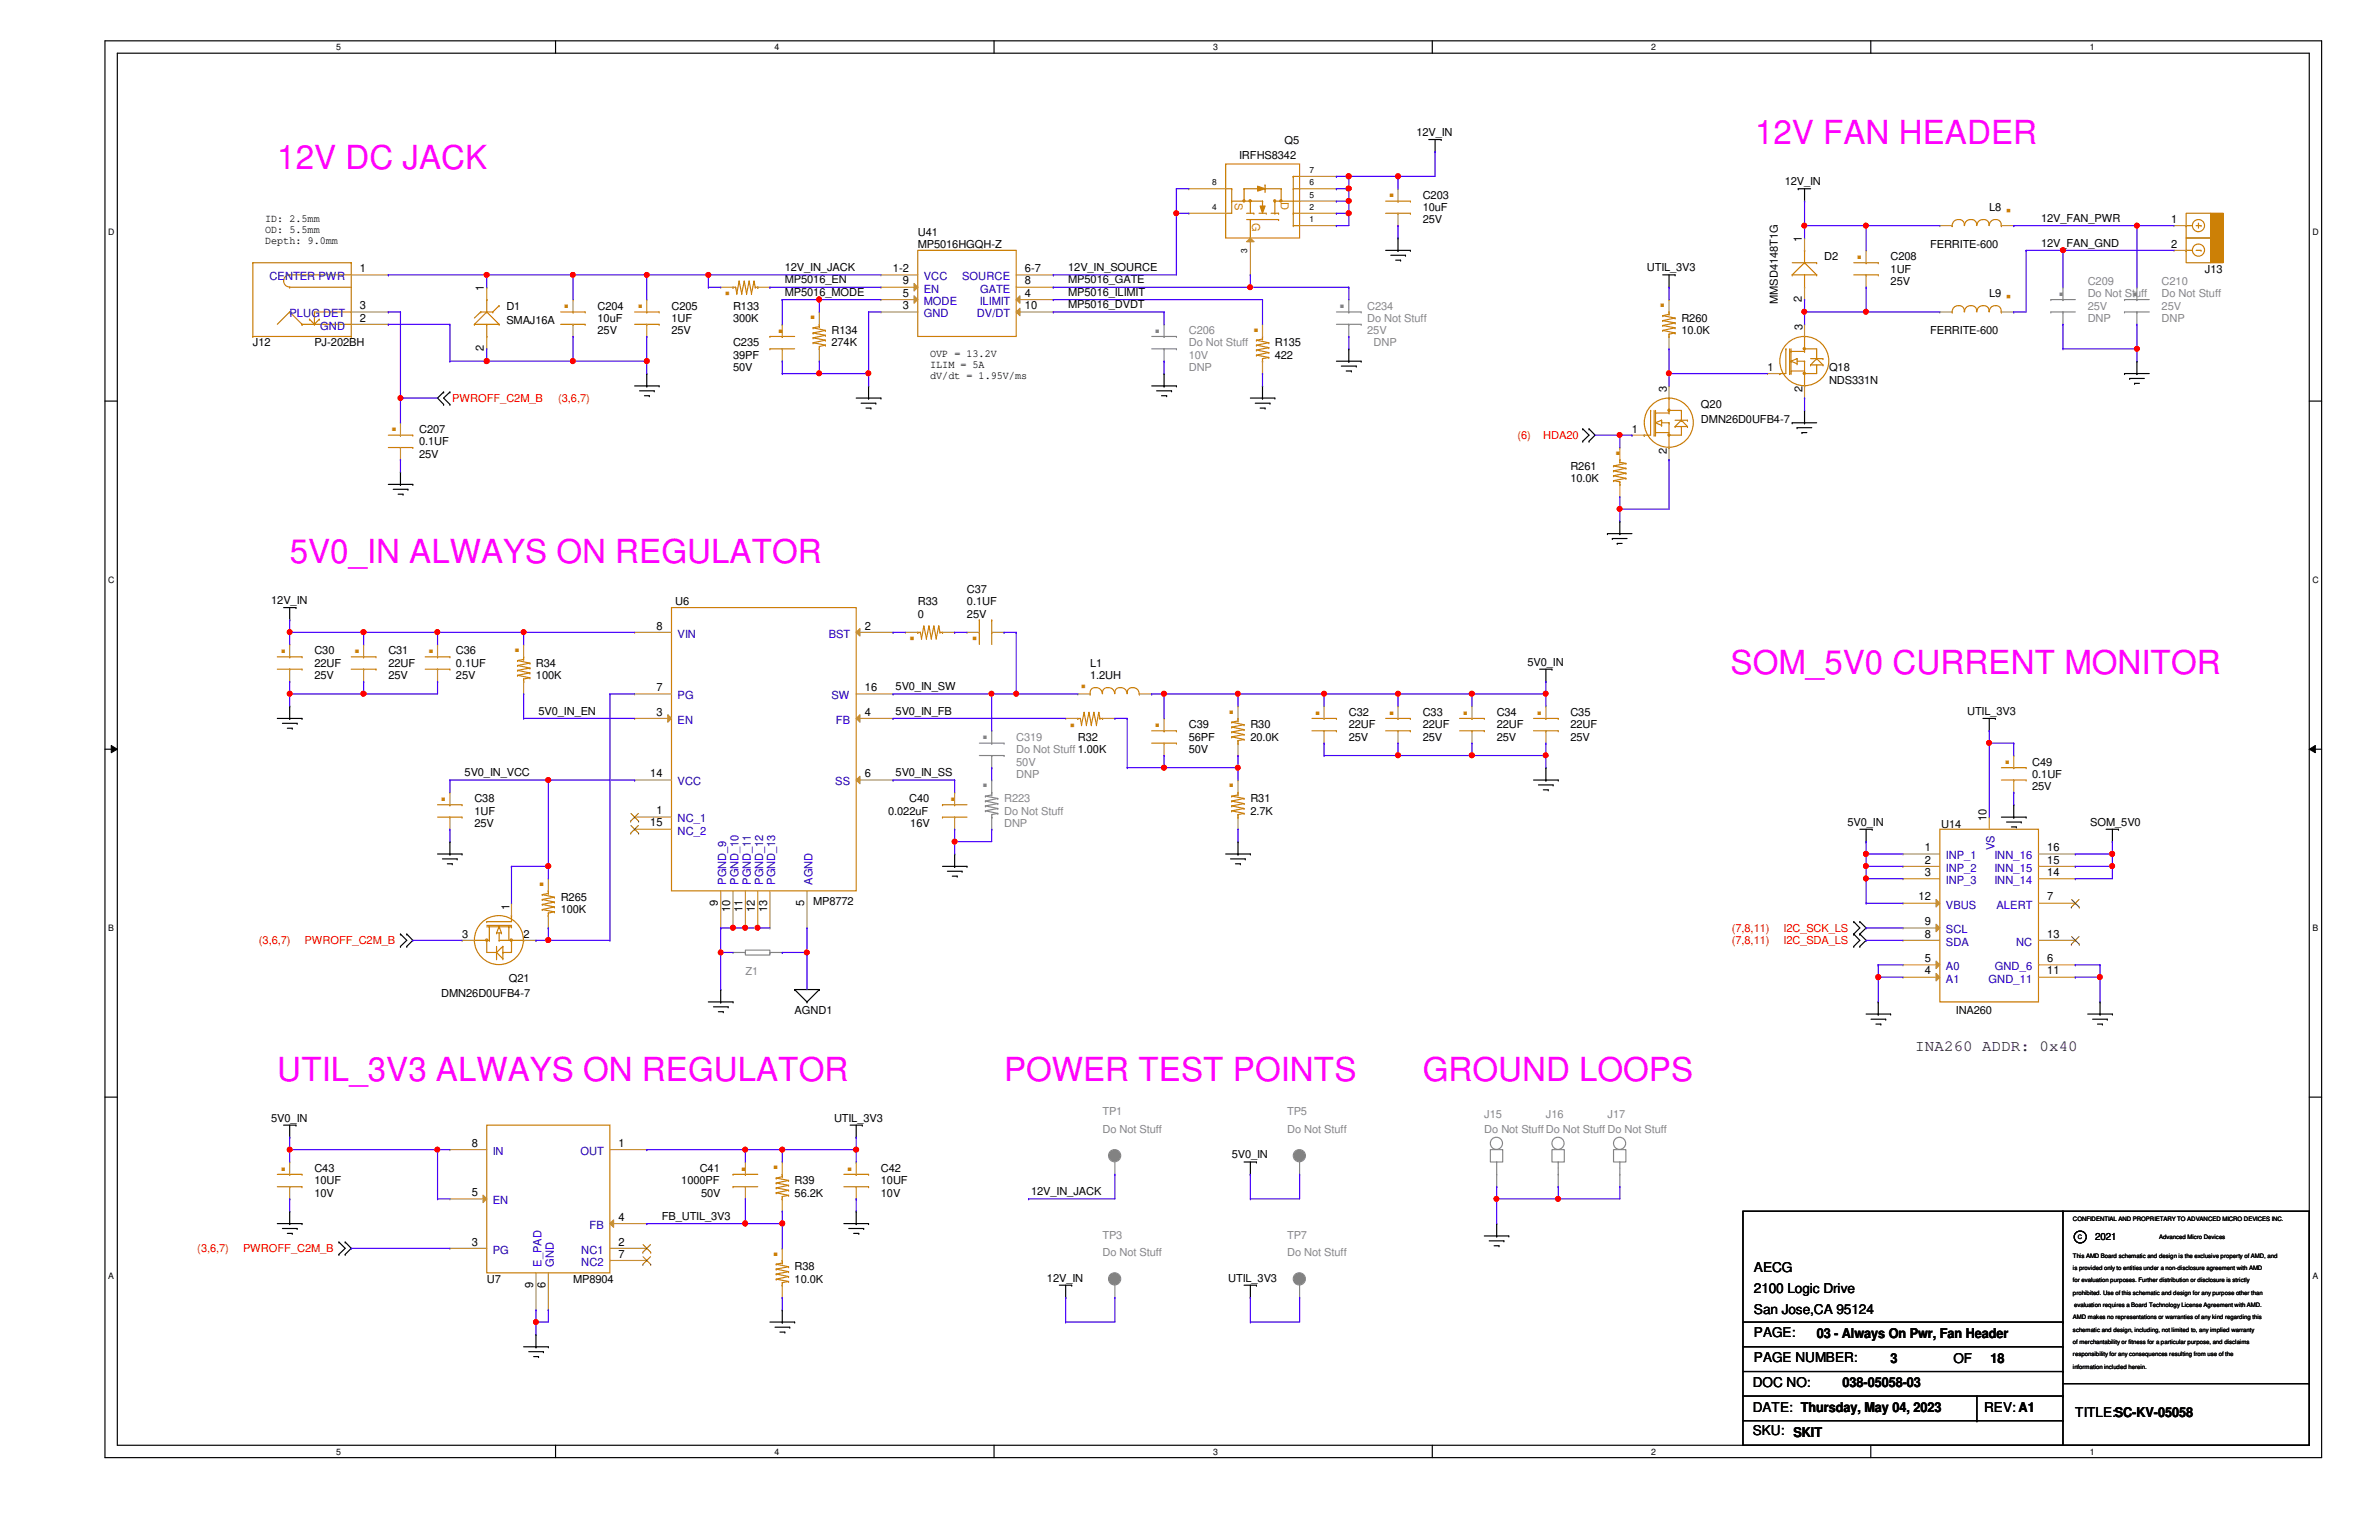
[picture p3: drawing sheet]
<svg xmlns="http://www.w3.org/2000/svg" width="432mm" height="279mm" viewBox="0 0 432 279" stroke-linecap="round" stroke-linejoin="round" font-family="sans-serif">
<defs><g id="words">
<g font-size="6" fill="#f0f">
<text x="318.6" y="26.2">12V FAN HEADER</text>
<text x="50.3" y="30.7">12V DC JACK</text>
<text x="52.6" y="102.2">5V0_IN ALWAYS ON REGULATOR</text>
<text x="314.1" y="122.3">SOM_5V0 CURRENT MONITOR</text>
<text x="50.3" y="196.1">UTIL_3V3 ALWAYS ON REGULATOR</text>
<text x="182.2" y="196.1">POWER TEST POINTS</text>
<text x="258.2" y="196.1">GROUND LOOPS</text>
</g>
<g font-size="6" fill="#cc8006">
<text x="251.8" y="35.8">.</text>
<text x="364.2" y="37.4" transform="rotate(90 364.2 37.4)">.</text>
<text x="336.7" y="47">.</text>
<text x="364.2" y="53" transform="rotate(90 364.2 53)">.</text>
<text x="102" y="55.9">.</text>
<text x="115.4" y="55.9">.</text>
<text x="132.3" y="54.1" transform="rotate(-90 132.3 54.1)">.</text>
<text x="146.7" y="58">.</text>
<text x="300.9" y="55.7">.</text>
<text x="140.9" y="60.4">.</text>
<text x="227.2" y="60.2">.</text>
<text x="70.7" y="78.3">.</text>
<text x="292.9" y="82.5">.</text>
<text x="50.6" y="118.5">.</text>
<text x="64" y="118.5">.</text>
<text x="77.4" y="118.5">.</text>
<text x="93" y="118.3">.</text>
<text x="165.9" y="116.7" transform="rotate(-90 165.9 116.7)">.</text>
<text x="177.2" y="116.7" transform="rotate(-90 177.2 116.7)">.</text>
<text x="196.9" y="125.4" transform="rotate(-90 196.9 125.4)">.</text>
<text x="209.3" y="131.9">.</text>
<text x="222.7" y="129.5">.</text>
<text x="238.3" y="129.7">.</text>
<text x="251.8" y="129.7">.</text>
<text x="265.1" y="129.7">.</text>
<text x="278.6" y="129.7">.</text>
<text x="194.9" y="132.4" transform="rotate(-90 194.9 132.4)">.</text>
<text x="222.7" y="142.9">.</text>
<text x="363.5" y="138.6">.</text>
<text x="79.6" y="145.3">.</text>
<text x="172.2" y="145.3">.</text>
<text x="97.5" y="160.8">.</text>
<text x="50.6" y="212.4">.</text>
<text x="134.2" y="212.4">.</text>
<text x="140" y="212.2">.</text>
<text x="153.4" y="212.4">.</text>
<text x="140" y="227.8">.</text>
</g>
<g font-size="6" fill="#878787">
<text x="373.3" y="53.7">.</text>
<text x="386.8" y="53.7">.</text>
<text x="242.8" y="55.9">.</text>
<text x="209.3" y="60.4">.</text>
<text x="178" y="134.2">.</text>
<text x="178" y="142.9">.</text>
</g>
<text font-size="2.9" fill="#400040" x="347.6" y="190.8">INA260 ADDR: 0x40</text>
<g font-size="2.5">
<text x="318.3" y="230.7">AECG</text>
<text x="318.3" y="234.5">2100 Logic Drive</text>
<text x="318.3" y="238.3">San Jose,CA 95124</text>
<text x="318.3" y="242.6">PAGE:</text>
<text x="329.7" y="242.8">03 - Always On Pwr, Fan Header</text>
<text x="318.1" y="251.7">DOC NO:</text>
<text x="318.3" y="247.1">PAGE NUMBER:</text>
<text x="334.4" y="251.7">038-05058-03</text>
<text x="343.2" y="247.3">3</text>
<text x="354.5" y="247.3">OF</text>
<text x="361.3" y="247.3">18</text>
<text x="318.1" y="256.2">DATE: Thursday, May 04, 2023</text>
<text x="360.1" y="256.2">REV: A1</text>
<text x="376.7" y="257.1">TITLE:SC-KV-05058</text>
<text x="318.1" y="260.4">SKU: SKIT</text>
</g>
<g font-size="2">
<text x="224.9" y="28.9">IRFHS8342</text>
<text x="233.2" y="26.2">Q5</text>
<text x="257.1" y="24.7">12V_IN</text>
<text x="323.9" y="33.6">12V_IN</text>
<text x="48.1" y="40.3">ID: 2.5mm</text>
<text x="258.2" y="36.1">C203</text>
<text x="258.2" y="38.3">10uF</text>
<text x="258.2" y="40.5">25V</text>
<text x="361.1" y="38.3">L8</text>
<text x="370.5" y="40.3">12V_FAN_PWR</text>
<text x="394.1" y="40.4">1</text>
<text x="48.1" y="42.2">OD: 5.5mm</text>
<text x="48.1" y="44.2">Depth: 9.0mm</text>
<text x="166.6" y="45">MP5016HGQH-Z</text>
<text x="166.6" y="42.8">U41</text>
<text x="327" y="43.9" transform="rotate(-90 327 43.9)">1</text>
<text x="331.1" y="47.2">D2</text>
<text x="343.2" y="47.2">C208</text>
<text x="350.3" y="45">FERRITE-600</text>
<text x="370.5" y="44.7">12V_FAN_GND</text>
<text x="394.1" y="44.9">2</text>
<text x="65.3" y="49.4">1</text>
<text x="87.8" y="52.8" transform="rotate(-90 87.8 52.8)">1</text>
<text x="142.5" y="51.4">MP5016_EN</text>
<text x="142.5" y="49.2">12V_IN_JACK</text>
<text x="142.5" y="53.7">MP5016_MODE</text>
<text x="162.1" y="49.4">1-2</text>
<text x="163.9" y="51.6">9</text>
<text x="163.9" y="53.8">5</text>
<text x="186" y="51.6">8</text>
<text x="186" y="53.8">4</text>
<text x="186" y="49.4">6-7</text>
<text x="193.9" y="51.4">MP5016_GATE</text>
<text x="193.9" y="49.2">12V_IN_SOURCE</text>
<text x="193.9" y="53.7">MP5016_ILIMIT</text>
<text x="298.9" y="49.2">UTIL_3V3</text>
<text x="343.2" y="49.5">1UF</text>
<text x="343.2" y="51.7">25V</text>
<text x="361.1" y="53.9">L9</text>
<text x="400.2" y="49.5">J13</text>
<text x="65.3" y="58.3">2</text>
<text x="65.3" y="56.1">3</text>
<text x="91.9" y="56.2">D1</text>
<text x="91.9" y="58.8">SMAJ16A</text>
<text x="108.5" y="56.2">C204</text>
<text x="108.5" y="58.4">10uF</text>
<text x="121.9" y="56.2">C205</text>
<text x="121.9" y="58.4">1UF</text>
<text x="133.1" y="58.4">300K</text>
<text x="133.1" y="56.2">R133</text>
<text x="163.9" y="56.1">3</text>
<text x="186" y="56.1">10</text>
<text x="193.9" y="55.9">MP5016_DVDT</text>
<text x="305.2" y="58.4">R260</text>
<text x="322.7" y="55.2" transform="rotate(-90 322.7 55.2)">MMSD4148T1G</text>
<text x="327" y="54.8" transform="rotate(-90 327 54.8)">2</text>
<text x="327.2" y="59.9" transform="rotate(-90 327.2 59.9)">3</text>
<text x="45.9" y="62.9">J12</text>
<text x="57.1" y="62.9">PJ-202BH</text>
<text x="87.8" y="63.7" transform="rotate(-90 87.8 63.7)">2</text>
<text x="108.5" y="60.7">25V</text>
<text x="121.9" y="60.7">25V</text>
<text x="133.1" y="62.9">C235</text>
<text x="133.1" y="65.1">39PF</text>
<text x="150.9" y="62.9">274K</text>
<text x="150.9" y="60.7">R134</text>
<text x="168.8" y="64.9">OVP = 13.2V</text>
<text x="231.4" y="65.1">422</text>
<text x="231.4" y="62.9">R135</text>
<text x="305.2" y="60.7">10.0K</text>
<text x="350.3" y="60.7">FERRITE-600</text>
<text x="133.1" y="67.4">50V</text>
<text x="168.8" y="66.8">ILIM = 5A</text>
<text x="168.8" y="68.8">dV/dt = 1.95V/ms</text>
<text x="302.6" y="71.1" transform="rotate(-90 302.6 71.1)">3</text>
<text x="320.8" y="67.4">1</text>
<text x="327.2" y="71.1" transform="rotate(-90 327.2 71.1)">2</text>
<text x="332" y="67.4">Q18</text>
<text x="332" y="69.6">NDS331N</text>
<text x="308.7" y="74">Q20</text>
<text x="308.7" y="76.8">DMN26D0UFB4-7</text>
<text x="76.1" y="78.5">C207</text>
<text x="76.1" y="80.8">0.1UF</text>
<text x="76.1" y="83">25V</text>
<text x="296.2" y="78.5">1</text>
<text x="302.6" y="82.3" transform="rotate(-90 302.6 82.3)">2</text>
<text x="285" y="87.5">10.0K</text>
<text x="285" y="85.2">R261</text>
<text x="175.5" y="107.6">C37</text>
<text x="49.2" y="109.6">12V_IN</text>
<text x="122.6" y="109.8">U6</text>
<text x="166.6" y="112.1">0</text>
<text x="166.6" y="109.8">R33</text>
<text x="175.5" y="109.8">0.1UF</text>
<text x="175.5" y="112.1">25V</text>
<text x="57.1" y="118.7">C30</text>
<text x="70.5" y="118.7">C31</text>
<text x="82.8" y="118.7">C36</text>
<text x="119.2" y="114.2">8</text>
<text x="157" y="114.2">2</text>
<text x="57.1" y="121">22UF</text>
<text x="57.1" y="123.2">25V</text>
<text x="70.5" y="121">22UF</text>
<text x="70.5" y="123.2">25V</text>
<text x="82.8" y="121">0.1UF</text>
<text x="82.8" y="123.2">25V</text>
<text x="97.3" y="123.2">100K</text>
<text x="97.3" y="121">R34</text>
<text x="119.2" y="125.4">7</text>
<text x="157" y="125.4">16</text>
<text x="162.6" y="125.2">5V0_IN_SW</text>
<text x="197.9" y="121">L1</text>
<text x="197.9" y="123.2">1.2UH</text>
<text x="277.2" y="120.8">5V0_IN</text>
<text x="97.7" y="129.7">5V0_IN_EN</text>
<text x="119.2" y="129.8">3</text>
<text x="157" y="129.8">4</text>
<text x="162.6" y="129.7">5V0_IN_FB</text>
<text x="244.8" y="129.9">C32</text>
<text x="258.2" y="129.9">C33</text>
<text x="271.7" y="129.9">C34</text>
<text x="285" y="129.9">C35</text>
<text x="357" y="129.7">UTIL_3V3</text>
<text x="195.6" y="134.4">R32</text>
<text x="215.8" y="132.2">C39</text>
<text x="215.8" y="134.4">56PF</text>
<text x="215.8" y="136.7">50V</text>
<text x="226.9" y="134.4">20.0K</text>
<text x="226.9" y="132.2">R30</text>
<text x="244.8" y="132.2">22UF</text>
<text x="244.8" y="134.4">25V</text>
<text x="258.2" y="132.2">22UF</text>
<text x="258.2" y="134.4">25V</text>
<text x="271.7" y="132.2">22UF</text>
<text x="271.7" y="134.4">25V</text>
<text x="285" y="132.2">22UF</text>
<text x="285" y="134.4">25V</text>
<text x="84.3" y="140.8">5V0_IN_VCC</text>
<text x="118" y="141">14</text>
<text x="157" y="141">6</text>
<text x="162.6" y="140.8">5V0_IN_SS</text>
<text x="368.9" y="138.9">C49</text>
<text x="368.9" y="141.1">0.1UF</text>
<text x="368.9" y="143.3">25V</text>
<text x="86.1" y="145.6">C38</text>
<text x="86.1" y="147.8">1UF</text>
<text x="118" y="149.9">15</text>
<text x="119.2" y="147.7">1</text>
<text x="161.2" y="147.8">0.022uF</text>
<text x="165" y="145.6">C40</text>
<text x="226.9" y="147.8">2.7K</text>
<text x="226.9" y="145.6">R31</text>
<text x="335.3" y="149.8">5V0_IN</text>
<text x="360.6" y="148.9" transform="rotate(-90 360.6 148.9)">10</text>
<text x="379.4" y="149.8">SOM_5V0</text>
<text x="86.1" y="150.1">25V</text>
<text x="165.2" y="150.1">16V</text>
<text x="349.4" y="154.4">1</text>
<text x="352.3" y="150.3">U14</text>
<text x="371.6" y="154.4">16</text>
<text x="349.4" y="156.7">2</text>
<text x="349.4" y="158.9">3</text>
<text x="371.6" y="158.9">14</text>
<text x="371.6" y="156.7">15</text>
<text x="92.5" y="165" transform="rotate(-90 92.5 165)">1</text>
<text x="101.8" y="165.7">100K</text>
<text x="101.8" y="163.4">R265</text>
<text x="130.3" y="164.3" transform="rotate(-90 130.3 164.3)">9</text>
<text x="132.5" y="165.4" transform="rotate(-90 132.5 165.4)">10</text>
<text x="134.8" y="165.4" transform="rotate(-90 134.8 165.4)">11</text>
<text x="137" y="165.4" transform="rotate(-90 137 165.4)">12</text>
<text x="139.2" y="165.4" transform="rotate(-90 139.2 165.4)">13</text>
<text x="146" y="164.3" transform="rotate(-90 146 164.3)">5</text>
<text x="147.6" y="164.1">MP8772</text>
<text x="348.2" y="163.4">12</text>
<text x="349.4" y="167.9">9</text>
<text x="371.6" y="163.4">7</text>
<text x="83.9" y="170.2">3</text>
<text x="95" y="170.2">2</text>
<text x="349.4" y="170.1">8</text>
<text x="371.6" y="170.1">13</text>
<text x="92.4" y="178.2">Q21</text>
<text x="349.4" y="176.8">4</text>
<text x="349.4" y="174.5">5</text>
<text x="371.6" y="174.5">6</text>
<text x="371.6" y="176.8">11</text>
<text x="80.1" y="180.9">DMN26D0UFB4-7</text>
<text x="144.2" y="184">AGND1</text>
<text x="355" y="184">INA260</text>
<text x="49.2" y="203.5">5V0_IN</text>
<text x="151.4" y="203.5">UTIL_3V3</text>
<text x="85.6" y="208.1">8</text>
<text x="112.3" y="208.1">1</text>
<text x="57.1" y="212.6">C43</text>
<text x="57.1" y="214.9">10UF</text>
<text x="123.7" y="214.9">1000PF</text>
<text x="127" y="212.6">C41</text>
<text x="144.2" y="214.9">R39</text>
<text x="159.9" y="212.6">C42</text>
<text x="159.9" y="214.9">10UF</text>
<text x="223.6" y="210.2">5V0_IN</text>
<text x="57.1" y="217.1">10V</text>
<text x="85.6" y="217">5</text>
<text x="112.3" y="221.5">4</text>
<text x="120.1" y="221.3">FB_UTIL_3V3</text>
<text x="127.3" y="217.1">50V</text>
<text x="144.2" y="217.1">56.2K</text>
<text x="159.9" y="217.1">10V</text>
<text x="187.2" y="216.8">12V_IN_JACK</text>
<text x="85.6" y="226">3</text>
<text x="112.3" y="226">2</text>
<text x="88.3" y="232.7">U7</text>
<text x="96.8" y="233.6" transform="rotate(-90 96.8 233.6)">9</text>
<text x="99" y="233.6" transform="rotate(-90 99 233.6)">6</text>
<text x="104" y="232.7">MP8904</text>
<text x="112.3" y="228.2">7</text>
<text x="144.2" y="232.7">10.0K</text>
<text x="144.2" y="230.5">R38</text>
<text x="190" y="232.5">12V_IN</text>
<text x="222.9" y="232.5">UTIL_3V3</text>
</g>
<g font-size="2" fill="#cc8006">
<text x="224.2" y="36.9" transform="rotate(90 224.2 36.9)">S</text>
<text x="227.3" y="40.5" transform="rotate(90 227.3 40.5)">G</text>
<text x="232.5" y="36.7" transform="rotate(90 232.5 36.7)">D</text>
</g>
<g font-size="2" fill="#00c">
<text x="48.9" y="50.8">CENTER PWR</text>
<text x="167.7" y="53.1">EN</text>
<text x="167.7" y="50.8">VCC</text>
<text x="174.6" y="50.8">SOURCE</text>
<text x="177.9" y="53.1">GATE</text>
<text x="52.5" y="57.6">PLUG DET</text>
<text x="58.1" y="59.8">GND</text>
<text x="167.7" y="55.3">MODE</text>
<text x="167.7" y="57.6">GND</text>
<text x="177.3" y="57.6">DV/DT</text>
<text x="177.8" y="55.3">ILIMIT</text>
<text x="123" y="115.7">VIN</text>
<text x="150.4" y="115.7">BST</text>
<text x="123" y="131.3">EN</text>
<text x="123" y="126.9">PG</text>
<text x="150.9" y="126.9">SW</text>
<text x="151.7" y="131.3">FB</text>
<text x="123" y="142.5">VCC</text>
<text x="151.6" y="142.5">SS</text>
<text x="123" y="149.2">NC_1</text>
<text x="123" y="151.4">NC_2</text>
<text x="353.2" y="155.9">INP_1</text>
<text x="362" y="155.9">INN_16</text>
<text x="362" y="154.3" transform="rotate(-90 362 154.3)">VS</text>
<text x="131.8" y="160.5" transform="rotate(-90 131.8 160.5)">PGND_9</text>
<text x="134" y="160.5" transform="rotate(-90 134 160.5)">PGND_10</text>
<text x="136.3" y="160.5" transform="rotate(-90 136.3 160.5)">PGND_11</text>
<text x="138.5" y="160.5" transform="rotate(-90 138.5 160.5)">PGND_12</text>
<text x="140.7" y="160.5" transform="rotate(-90 140.7 160.5)">PGND_13</text>
<text x="147.4" y="160.5" transform="rotate(-90 147.4 160.5)">AGND</text>
<text x="353.2" y="158.2">INP_2</text>
<text x="353.2" y="160.4">INP_3</text>
<text x="362" y="160.4">INN_14</text>
<text x="362" y="158.2">INN_15</text>
<text x="353.2" y="164.8">VBUS</text>
<text x="362.4" y="164.8">ALERT</text>
<text x="353.2" y="171.6">SDA</text>
<text x="353.2" y="169.3">SCL</text>
<text x="365.9" y="171.6">NC</text>
<text x="353.2" y="178.3">A1</text>
<text x="353.2" y="176">A0</text>
<text x="360.9" y="178.3">GND_11</text>
<text x="362.1" y="176">GND_6</text>
<text x="89.5" y="209.5">IN</text>
<text x="105.4" y="209.5">OUT</text>
<text x="89.5" y="218.5">EN</text>
<text x="89.5" y="227.5">PG</text>
<text x="105.5" y="227.5">NC1</text>
<text x="107" y="223">FB</text>
<text x="98.3" y="229.8" transform="rotate(-90 98.3 229.8)">E_PAD</text>
<text x="100.5" y="229.8" transform="rotate(-90 100.5 229.8)">GND</text>
<text x="105.5" y="229.7">NC2</text>
</g>
<g font-size="2" fill="#878787">
<text x="378.9" y="51.7">C209</text>
<text x="378.9" y="53.9">Do Not Stuff</text>
<text x="392.3" y="51.7">C210</text>
<text x="392.3" y="53.9">Do Not Stuff</text>
<text x="248.2" y="56.2">C234</text>
<text x="248.2" y="58.4">Do Not Stuff</text>
<text x="378.9" y="56.2">25V</text>
<text x="378.9" y="58.4">DNP</text>
<text x="392.3" y="56.2">25V</text>
<text x="392.3" y="58.4">DNP</text>
<text x="215.8" y="60.7">C206</text>
<text x="215.8" y="62.9">Do Not Stuff</text>
<text x="215.8" y="65.1">10V</text>
<text x="248.2" y="60.7">25V</text>
<text x="249.3" y="62.9">DNP</text>
<text x="215.8" y="67.4">DNP</text>
<text x="184.4" y="134.4">C319</text>
<text x="184.4" y="136.7">Do Not Stuff 1.00K</text>
<text x="184.4" y="138.9">50V</text>
<text x="184.4" y="141.1">DNP</text>
<text x="182.2" y="147.8">Do Not Stuff</text>
<text x="182.2" y="145.6">R223</text>
<text x="182.2" y="150.1">DNP</text>
<text x="135.3" y="176.9">Z1</text>
<text x="200.1" y="202.4">TP1</text>
<text x="233.6" y="202.4">TP5</text>
<text x="269.4" y="202.8">J15</text>
<text x="280.6" y="202.8">J16</text>
<text x="291.8" y="202.8">J17</text>
<text x="200.1" y="205.5">Do Not Stuff</text>
<text x="233.6" y="205.5">Do Not Stuff</text>
<text x="269.4" y="205.5">Do Not Stuff Do Not Stuff Do Not Stuff</text>
<text x="200.1" y="224.7">TP3</text>
<text x="200.1" y="227.8">Do Not Stuff</text>
<text x="233.6" y="224.7">TP7</text>
<text x="233.6" y="227.8">Do Not Stuff</text>
</g>
<g font-size="2" fill="#f00">
<text x="82.1" y="72.9">PWROFF_C2M_B</text>
<text x="101.3" y="72.9">(3,6,7)</text>
<text x="275.4" y="79.6">(6)</text>
<text x="280.1" y="79.6">HDA20</text>
<text x="47" y="171.3">(3,6,7)</text>
<text x="55.3" y="171.3">PWROFF_C2M_B</text>
<text x="314.3" y="169">(7,8,11)</text>
<text x="314.3" y="171.3">(7,8,11)</text>
<text x="323.7" y="169">I2C_SCK_LS</text>
<text x="323.7" y="171.3">I2C_SDA_LS</text>
<text x="35.8" y="227.2">(3,6,7)</text>
<text x="44.1" y="227.2">PWROFF_C2M_B</text>
</g>
<text font-size="1.8" x="380.3" y="225">2021</text>
<g font-size="1.6">
<text x="61" y="9.1">5</text>
<text x="140.6" y="9.1">4</text>
<text x="220.2" y="9.1">3</text>
<text x="299.7" y="9.1">2</text>
<text x="379.3" y="9.1">1</text>
<text x="19.6" y="42.6">D</text>
<text x="419.7" y="42.6">D</text>
<text x="19.6" y="105.7">C</text>
<text x="419.7" y="105.7">C</text>
<text x="19.6" y="168.9">B</text>
<text x="419.7" y="168.9">B</text>
<text x="19.6" y="232">A</text>
<text x="419.7" y="232">A</text>
<text x="61" y="263.9">5</text>
<text x="140.6" y="263.9">4</text>
<text x="220.2" y="263.9">3</text>
<text x="299.7" y="263.9">2</text>
<text x="379.3" y="263.9">1</text>
</g>
<g font-size="1.5">
<text x="220" y="33.6">8</text>
<text x="237.7" y="35.9">5</text>
<text x="237.7" y="33.6">6</text>
<text x="237.7" y="31.4">7</text>
<text x="220" y="38.1">4</text>
<text x="237.7" y="40.3">1</text>
<text x="237.7" y="38.1">2</text>
<text x="226.4" y="45.8" transform="rotate(-90 226.4 45.8)">3</text>
</g>
<g font-size="1.1">
<text x="376.3" y="221.5">CONFIDENTIAL AND PROPRIETARY TO ADVANCED MICRO DEVICES INC.</text>
<text x="377.1" y="224.8">C</text>
<text x="391.9" y="224.8">Advanced Micro Devices</text>
<text x="376.3" y="232.7">for evaluation purposes. Further distribution or disclosure is strictly</text>
<text x="376.3" y="230.4">is provided only to entities under a non-disclosure agreement with AMD</text>
<text x="376.3" y="228.2">This AMD Board schematic and design is the exclusive property of AMD, and</text>
<text x="376.3" y="234.9">prohibited. Use of this schematic and design for any purpose other than</text>
<text x="376.3" y="239.4">AMD makes no representations or warranties of any kind regarding this</text>
<text x="376.5" y="237.2">evaluation requires a Board Technology License Agreement with AMD.</text>
<text x="376.3" y="241.6">schematic and design, including, not limited to, any implied warranty</text>
<text x="376.3" y="243.8">of merchantability or fitness for a particular purpose, and disclaims</text>
<text x="376.3" y="246.1">responsibility for any consequences resulting from use of the</text>
<text x="376.3" y="248.3">information included herein.</text>
</g>
</g></defs>
<path d="M19.1 7.4h402.3v257.1h-402.3zM21.3 9.7h397.8v252.5h-397.8z" fill="none" stroke="#000" stroke-width=".21"/>
<g fill="#fff">
<path d="M61 7.7h.9v1.7h-.9z"/>
<path d="M61 262.5h.9v1.7h-.9z"/>
</g>
<path d="M100.8 7.4v2.3M100.8 262.2v2.3" fill="none" stroke="#000" stroke-width=".21"/>
<g fill="#fff">
<path d="M140.6 7.7h.9v1.7h-.9z"/>
<path d="M140.6 262.5h.9v1.7h-.9z"/>
</g>
<path d="M180.4 7.4v2.3M180.4 262.2v2.3" fill="none" stroke="#000" stroke-width=".21"/>
<g fill="#fff">
<path d="M220.2 7.7h.9v1.7h-.9z"/>
<path d="M220.2 262.5h.9v1.7h-.9z"/>
</g>
<path d="M260 7.4v2.3M260 262.2v2.3" fill="none" stroke="#000" stroke-width=".21"/>
<g fill="#fff">
<path d="M299.7 7.7h.9v1.7h-.9z"/>
<path d="M299.7 262.5h.9v1.7h-.9z"/>
</g>
<path d="M339.6 7.4v2.3M339.6 262.2v2.3" fill="none" stroke="#000" stroke-width=".21"/>
<g fill="#fff">
<path d="M379.3 7.7h.9v1.7h-.9z"/>
<path d="M379.3 262.5h.9v1.7h-.9z"/>
<path d="M19.6 41.2h1.2v1.8h-1.2z"/>
<path d="M419.7 41.2h1.2v1.8h-1.2z"/>
<path d="M19.6 104.3h1.2v1.8h-1.2z"/>
<path d="M419.7 104.3h1.2v1.8h-1.2z"/>
</g>
<path d="M19.1 72.8h2.2M419.1 72.8h2.3" fill="none" stroke="#000" stroke-width=".21"/>
<g fill="#fff">
<path d="M19.6 167.5h1.1v1.7h-1.1z"/>
<path d="M419.7 167.5h1.1v1.7h-1.1z"/>
</g>
<path d="M19.1 135.9h2.2M419.1 135.9h2.3" fill="none" stroke="#000" stroke-width=".21"/>
<path d="M20.2 135.3l1.1 .6-1.1 .7zM419.1 135.9l1.1-.6v1.3z" fill="#000"/>
<path d="M20.2 135.3l1.1 .6-1.1 .7zM419.1 135.9l1.1-.6v1.3z" fill="none" stroke="#000" stroke-width=".18"/>
<g fill="#fff">
<path d="M19.6 230.6h1.1v1.8h-1.1z"/>
<path d="M419.7 230.6h1.1v1.8h-1.1z"/>
</g>
<g fill="none" stroke="#000" stroke-width=".21">
<path d="M259.3 25.3h2.3M260.5 27.5h.1M260.5 25.3v2.2M261.6 25.3h.1M326.4 34.2h.1M326.4 34.2h2.2M327.5 36.5h.1M327.5 34.2v2.3M251.5 45.4h4.5M252.4 46.3h2.7M253.3 47.2h.9M253.7 43.2h.1"/>
<path d="M253.7 45.4h.1M253.7 43.2v2.2M254.2 47.2h.1M255.1 46.3h.1M256 45.4h.1M301.8 49.9h2.2M302.9 52.1h.1M302.9 49.9v2.2M304 49.9h.1M80.5 71.1h.1M80.5 73.4h.1M80.5 71.1l-1.1 1.1 1.1 1.2"/>
<path d="M81.7 73.4h.1M81.7 71.1h.1M81.7 71.1l-1.2 1.1 1.2 1.2M115.2 70h4.4M116.1 70.9h2.6M117 71.8h.9M117.4 67.8h.1M117.4 70h.1M117.4 67.8v2.2M117.9 71.8h.1M118.7 70.9h.1M119.6 70h.1"/>
<path d="M155.4 72.2h4.5M156.3 73.2h2.7M157.2 74h.9M157.6 70h.1M157.6 72.2h.1M157.6 70v2.2M158.1 74h.1M159 73.2h.1M159.9 72.2h.1M209 70h4.5M209.9 70.9h2.7M210.8 71.8h1"/>
<path d="M211.3 67.8h.1M211.3 70h.1M211.3 67.8v2.2M211.8 71.8h.1M212.6 70.9h.1M213.5 70h.1M226.9 72.2h4.5M227.8 73.2h2.7M228.7 74h.9M229.2 70h.1M229.2 72.2h.1M229.2 70v2.2"/>
<path d="M229.6 74h.1M230.5 73.2h.1M231.4 72.2h.1M242.6 65.5h4.5M243.5 66.4h2.7M244.3 67.3h1M244.8 63.3h.1M244.8 65.5h.1M244.8 63.3v2.2M245.3 67.3h.1M246.2 66.4h.1M247.1 65.5h.1"/>
<path d="M287.3 77.8h.1M287.3 77.8l1.1 1.2-1.1 1.1M288.4 77.8h.1M288.4 77.8l1.1 1.2-1.1 1.1M325.3 76.7h.1M325.3 76.7h4.4M326.2 77.6h.1M326.2 77.6h2.6M327.1 78.5h.1M327.1 78.5h.9M327.5 74.5h.1M327.5 76.7h.1"/>
<path d="M327.5 74.5v2.2M385.6 67.8h.1M385.6 67.8h4.5M386.5 68.7h.1M386.5 68.7h2.7M387.4 69.6h.1M387.4 69.6h.9M387.9 65.5h.1M387.9 67.8h.1M387.9 65.5v2.3M70.5 87.9h4.4M71.4 88.8h2.6"/>
<path d="M72.3 89.7h.9M72.7 85.6h.1M72.7 87.9h.1M72.7 85.6v2.3M73.2 89.7h.1M74 88.8h.1M74.9 87.9h.1M287.3 80.1h.1M288.4 80.1h.1M291.8 96.8h.1M291.8 96.8h4.4M292.7 97.7h.1"/>
<path d="M292.7 97.7h2.6M293.5 98.6h.1M293.5 98.6h.9M294 94.6h.1M294 96.8h.1M294 94.6v2.2M51.5 110.2h2.2M52.6 112.5h.1M52.6 110.2v2.3M53.7 110.2h.1M50.3 130.3h4.5M51.3 131.2h2.6"/>
<path d="M52.2 132.1h.8M52.6 128.1h.1M52.6 130.3h.1M52.6 128.1v2.2M53 132.1h.1M53.9 131.2h.1M54.8 130.3h.1M279.4 121.4h2.3M280.6 139.3h.1M280.6 123.7h.1M280.6 121.4v2.3M280.6 139.3v2.2"/>
<path d="M281.7 121.4h.1M359.9 130.3h2.3M361.1 132.6h.1M361.1 130.3v2.3M362.2 130.3h.1M79.4 154.9h4.5M80.3 155.8h2.7M81.2 156.7h.9M81.7 152.7h.1M81.7 154.9h.1M81.7 152.7v2.2M82.1 156.7h.1"/>
<path d="M83 155.8h.1M83.9 154.9h.1M171.1 157.2h4.4M172 158.1h2.6M172.8 159h.9M173.3 154.9h.1M173.3 157.2h.1M173.3 154.9v2.3M173.7 159h.1M174.6 158.1h.1M175.5 157.2h.1M222.5 154.9h4.4"/>
<path d="M223.4 155.8h2.6M224.2 156.7h.9M224.7 152.7h.1M224.7 154.9h.1M224.7 152.7v2.2M225.1 156.7h.1M226 155.8h.1M226.9 154.9h.1M278.3 141.5h4.5M279.2 142.4h2.7M280.1 143.3h.9M280.6 141.5h.1"/>
<path d="M281 143.3h.1M281.9 142.4h.1M282.8 141.5h.1M337.6 150.5h2.2M338.7 152.7h.1M338.7 150.5v2.2M339.8 150.5h.1M363.3 148.3h4.4M364.2 149.1h2.7M365.1 150h.9M365.5 146h.1M365.5 148.3h.1"/>
<path d="M365.5 146v2.3M366 150h.1M366.9 149.1h.1M367.7 148.3h.1M382.3 150.5h2.2M383.4 152.7h.1M383.4 150.5v2.2M384.5 150.5h.1M72.7 171.7h.1M72.7 169.5h.1M72.7 169.5l1.1 1.1-1.1 1.1M73.8 169.5h.1"/>
<path d="M73.8 171.7h.1M73.8 169.5l1.1 1.1-1.1 1.1M130.8 179.5h.1M130.8 179.5v2.3M144.2 179.5h.1M144.2 179.5h4.5M144.2 179.5l2.3 2.3M148.7 179.5h.1M148.7 179.5l-2.2 2.3M336.5 169.5h.1M336.5 167.2h.1M336.5 171.7h.1"/>
<path d="M336.5 167.2l1.1 1.2-1.1 1.1M336.5 169.5l1.1 1.1-1.1 1.1M337.6 167.2h.1M337.6 169.5h.1M337.6 171.7h.1M337.6 167.2l1.1 1.2-1.1 1.1M337.6 169.5l1.1 1.1-1.1 1.1M19.1 199.1h2.2M128.6 181.8h4.5M129.5 182.7h2.7M130.4 183.6h.9M130.8 181.8h.1"/>
<path d="M131.3 183.6h.1M132.2 182.7h.1M133.1 181.8h.1M146.5 181.8h.1M338.7 184h4.5M339.6 184.9h2.7M340.5 185.8h.9M340.9 181.8h.1M340.9 184h.1M340.9 181.8v2.2M341.4 185.8h.1M342.3 184.9h.1"/>
<path d="M343.2 184h.1M378.9 184h4.5M379.8 184.9h2.7M380.7 185.8h.9M381.2 181.8h.1M381.2 184h.1M381.2 181.8v2.2M381.6 185.8h.1M382.5 184.9h.1M383.4 184h.1M419.1 199.1h2.3M51.5 204.1h2.2"/>
<path d="M52.6 219.8h.1M52.6 206.3h.1M52.6 204.1v2.2M52.6 219.8v2.2M53.7 204.1h.1M154.3 204.1h2.2M155.4 219.8h.1M155.4 206.3h.1M155.4 204.1v2.2M155.4 219.8v2.2M156.5 204.1h.1M225.8 210.8h2.2"/>
<path d="M226.9 213.1h.1M226.9 210.8v2.3M228 210.8h.1M316.4 219.8h102.7v42.4h-102.7zM374.4 219.8h.1M374.4 219.8v42.4M50.3 222h4.5M51.3 222.9h2.6M52.2 223.8h.8M52.6 222h.1M53 223.8h.1M53.9 222.9h.1"/>
<path d="M54.8 222h.1M61.5 227.6h.1M61.5 225.3h.1M61.5 225.3l1.2 1.2-1.2 1.1M62.7 225.3h.1M62.7 227.6h.1M62.7 225.3l1.1 1.2-1.1 1.1M139.7 239.9h4.5M142 237.7h.1M142 239.9h.1M142 237.7v2.2M144.2 239.9h.1"/>
<path d="M153.2 222h4.4M154.1 222.9h2.7M154.9 223.8h1M155.4 222h.1M155.9 223.8h.1M156.8 222.9h.1M157.6 222h.1M192.3 233.2h2.2M193.4 235.4h.1M193.4 233.2v2.2M194.5 233.2h.1M225.8 233.2h2.2"/>
<path d="M226.9 235.4h.1M226.9 233.2v2.2M228 233.2h.1M269.4 224.2h4.5M270.3 225.1h2.7M271.2 226h.9M271.7 222h.1M271.7 224.2h.1M271.7 222v2.2M272.1 226h.1M273 225.1h.1M273.9 224.2h.1"/>
<path d="M316.4 239.9h58M374.4 239.9h.1M95 244.3h4.5M96 245.2h2.6M96.9 246.1h.8M97.3 242.1h.1M97.3 244.3h.1M97.3 242.1v2.2M97.7 246.1h.1M98.6 245.2h.1M99.5 244.3h.1M140.7 240.8h2.6"/>
<path d="M141.6 241.7h.9M142.5 241.7h.1M143.3 240.8h.1M316.4 244.3h58M316.4 248.8h58M316.4 253.3h58M316.4 257.8h58M358.8 257.8h.1M358.8 253.3v4.5M374.4 244.3h.1M374.4 248.8h.1M374.4 253.3h.1"/>
<path d="M374.4 257.8h.1M374.4 251h44.7M419.1 251h.1"/>
<circle cx="377.6" cy="224.4" r="1.09"/>
</g>
<g fill="none" stroke="#878787" stroke-width=".21">
<path d="M385.6 56.6h.1M385.6 54.4h.1M385.6 56.6h4.5M385.6 54.4h4.5M387.9 56.6h.1M387.9 54.4h.1M387.9 52.1h.1M387.9 58.8h.1M387.9 52.1v2.3M387.9 56.6v2.2M292.9 208.6h2.2v2.2h-2.2zM294 213.1h.1"/>
<path d="M294 210.8h.1M294 215.3h.1M294 210.8v4.5"/>
<circle cx="294" cy="207.4" r="1.1"/>
</g>
<g fill="none" stroke="#cc8006" stroke-width=".21">
<path d="M301.8 59.9h.1M301.8 59.1h.1M301.8 58.2h.1M301.8 57.3h.1M301.8 57.3l2.2 .4M301.8 59.9l2.2 .5M301.8 59.1l2.2 .4M301.8 58.2l2.2 .4M302.9 56.6h.1M302.9 57h.1M302.9 56.6v.4M302.9 57l-1.1 .3"/>
<path d="M304 57.7h.1M304 59.5h.1M304 58.6h.1M304 59.5l-2.2 .4M304 58.6l-2.2 .5M304 57.7l-2.2 .5M354.3 40.9h.1M356.5 40.9a.98 .98 0 0 0-1.4-1 1.06 1.06 0 0 0-.8 1M358.7 40.9a1.05 1.05 0 0 0-.7-1.1 1.05 1.05 0 0 0-1.2 .5l-.2 .6M361 40.9a1.05 1.05 0 0 0-.8-1.1 1.05 1.05 0 0 0-1.2 .5l-.2 .6M363.2 40.9a1.05 1.05 0 0 0-.9-1.1 1.05 1.05 0 0 0-1.2 .8v.3M363.3 40.9h.1"/>
<path d="M302.9 61h.1M302.9 60.6h.1M302.9 60.6v.4M304 60.4h.1M304 60.4l-1.1 .2M86.1 170.6h.1M86.1 170.6h2.7M88.2 170.4h.3v.3h-.3zM88.3 170.6h.1M88.3 167.2h.1M88.3 170.6v2.2h1.8M88.3 168.1h4.5"/>
<path d="M88.3 167.9h4.5M88.8 170.6h.1M88.8 168.1h.1M88.8 168.1v2.5M90.1 172.8h.1M90.1 173.9h.1M90.1 169.2h.1M90.1 171.7v2.2M90.1 172.8l1.2 1.1M90.1 169.2h.9M90.6 170.6h.1M90.6 168.1h.1"/>
<path d="M90.6 170.6h4.4M90.6 169.2v1.4M90.6 168.1l.4 1.1M90.6 168.1l-.5 1.1M91 169.2h.1M91.3 172.8h.1M91.3 173.9h.1M91.3 171.7h.1M91.3 171.7v2.2M91.3 171.7l-1.2 1.1M92.4 168.1h.1M92.4 168.1v2.5"/>
<path d="M92.6 170.4h.3v.3h-.3zM92.8 166.1h.1M92.8 170.6h.1M92.8 168.1h.1M92.8 167.9h.1M92.8 166.1v1.1h-4.5M92.8 170.6v2.2h-1.5M95 170.6h.1"/>
<circle cx="90.6" cy="170.6" r="4.4"/>
</g>
<g fill="none" stroke="#a84" stroke-width=".21">
<path d="M302.9 54.4h.1M302.9 54.4v2.2M352.1 40.9h.1M352.1 40.9h2.2M363.3 40.9h2.2M365.5 40.9h.1M302.9 63.3h.1M302.9 61v2.3M83.9 170.6h.1M83.9 170.6h2.2M92.8 163.9h.1M92.8 163.9v2.2"/>
<path d="M95 170.6h2.3M97.3 170.6h.1"/>
</g>
<circle cx="202.3" cy="232" r="1.1" fill="#878787"/>
<g fill="none" stroke="#878787" stroke-width=".21">
<path d="M211.3 58.8h.1M211.3 58.8v2.2M372.2 56.6h.1M372.2 54.4h.1M372.2 56.6h4.5M372.2 54.4h4.5M374.4 56.6h.1M374.4 54.4h.1M374.4 52.1h.1M374.4 58.8h.1M374.4 52.1v2.3M374.4 56.6v2.2"/>
<path d="M209 63.3h4.5M209 61h4.5M211.3 63.3h.1M211.3 61h.1M211.3 65.5h.1M211.3 63.3v2.2M213.5 63.3h.1M213.5 61h.1M202.4 235.4h.1M202.4 233.2v2.2"/>
<circle cx="202.3" cy="232" r="1.1"/>
</g>
<g fill="none" stroke="#cc8006" stroke-width=".21">
<path d="M323 67.8h.1M324.1 63.3h.1M324.1 63.3v4.5h-1.1M324.8 67.8h.1M324.8 63.3v4.5M325.1 67.3h.1M325.1 63.8h.1M325.1 67.8h.1M325.1 65.5h.1M325.1 67.3h2.4M325.1 63.8h2.4M325.1 63.3v4.5"/>
<path d="M325.1 65.5l1.1 .5M326.2 66h.1M326.2 65.1h.1M326.2 65.5h1.3M326.2 65.1v.9M326.2 65.1l-1.1 .4M327.3 67.6h.3v.3h-.3zM327.3 63.1h.3v.3h-.3zM327.5 70h.1M327.5 61h.1M327.5 67.8h.1M327.5 63.3h.1"/>
<path d="M327.5 63.8h.1M327.5 65.5h.1M327.5 63.3h2.2v1.8M327.5 61v2.8M327.5 65.5v4.5M328.6 66.2h.1M328.6 65.1h2.3M328.6 66.2h2.3M329.7 65.1h.1M329.7 66.2h.1M329.7 66.2v1.6h-2.2M329.7 65.1l1.2 1.1"/>
<path d="M329.7 65.1l-1.1 1.1M330.9 65.1h.1M330.9 66.2h.1M121.9 110.2h33.5v51.4h-33.5zM264.9 132.6h4.5M264.9 130.3h4.5M267.2 132.6h.1M267.2 130.3h.1M269.4 132.6h.1M269.4 130.3h.1M363.3 139.3h4.4M365.5 139.3h.1"/>
<path d="M367.7 139.3h.1M363.3 141.5h4.4M365.5 141.5h.1M367.7 141.5h.1M140.9 232.1h.1M140.9 231.1h.1M140.9 230.3h.1M140.9 229.4h.1M140.9 229.4l2.2 .4M140.9 232.1l2.2 .4M140.9 231.1l2.2 .5M140.9 230.3l2.2 .4"/>
<path d="M142 228.7h.1M142 233.2h.1M142 232.7h.1M142 229.1h.1M142 228.7v.4M142 232.7v.5M142 229.1l-1.1 .3M143.1 229.8h.1M143.1 232.5h.1M143.1 231.6h.1M143.1 230.7h.1M143.1 232.5l-1.1 .2"/>
<path d="M143.1 231.6l-2.2 .5M143.1 230.7l-2.2 .4M143.1 229.8l-2.2 .5"/>
<circle cx="327.5" cy="65.5" r="4.5"/>
</g>
<g fill="none" stroke="#a84" stroke-width=".21">
<path d="M327.5 58.8h.1M327.5 58.8v2.2M320.8 67.8h.1M320.8 67.8h2.2M327.5 72.2h.1M327.5 70v2.2M115.2 114.7h.1M115.2 114.7h6.7M267.2 128.1h.1M267.2 134.8h.1M267.2 128.1v2.2M267.2 132.6v2.2"/>
<path d="M365.5 137.1h.1M365.5 137.1v2.2M365.5 143.8h.1M365.5 141.5v2.3M142 226.5h.1M142 235.4h.1M142 226.5v2.2M142 233.2v2.2"/>
</g>
<path d="M121.2 129.7l.7 .6-.7 .7z" fill="#a84"/>
<path d="M115.2 130.3h.1M115.2 130.3h6.7M121.2 129.7l.7 .6-.7 .7z" fill="none" stroke="#a84" stroke-width=".21"/>
<path d="M156.1 140.8v1.4l-.7-.7z" fill="#a84"/>
<path d="M115.2 141.5h.1M115.2 141.5h6.7M155.4 141.5h6.7M156.1 140.8v1.4l-.7-.7zM162.1 141.5h.1M130.8 168.4h.1M130.8 161.6v6.8M146.5 168.4h.1M146.5 161.6v6.8" fill="none" stroke="#a84" stroke-width=".21"/>
<path d="M156.1 129.7v1.3l-.7-.7z" fill="#a84"/>
<path d="M155.4 130.3h6.7M156.1 129.7v1.3l-.7-.7zM162.1 130.3h.1" fill="none" stroke="#a84" stroke-width=".21"/>
<path d="M156.1 114v1.4l-.7-.7z" fill="#a84"/>
<g fill="none" stroke="#a84" stroke-width=".21">
<path d="M155.4 114.7h6.7M156.1 114v1.4l-.7-.7zM162.1 114.7h.1M115.2 125.9h.1M115.2 125.9h6.7M155.4 125.9h6.7M162.1 125.9h.1M115.2 148.3h.1M115.2 150.5h.1M115.2 148.3h6.7M115.2 150.5h6.7M133.1 168.4h.1"/>
<path d="M133.1 161.6v6.8M135.3 168.4h.1M135.3 161.6v6.8M137.5 168.4h.1M137.5 161.6v6.8M139.7 168.4h.1M139.7 161.6v6.8"/>
</g>
<path d="M114.5 149h.1M114.5 151.2h.1M114.5 147.6l1.4 1.4M114.5 149.8l1.4 1.4M115.9 147.6l-1.4 1.4M115.9 149.8l-1.4 1.4M115.9 149h.1M115.9 151.2h.1" fill="none" stroke="#804000" stroke-width=".18"/>
<path d="M166.6 45.4h17.8v15.6h-17.8z" fill="none" stroke="#cc8006" stroke-width=".21"/>
<path d="M165.9 51.4l.7 .7-.7 .7z" fill="#a84"/>
<path d="M159.9 52.1h.1M159.9 52.1h6.7M165.9 51.4l.7 .7-.7 .7z" fill="none" stroke="#a84" stroke-width=".21"/>
<path d="M184.4 56.6l.7-.7v1.4z" fill="#a84"/>
<path d="M184.4 56.6l.7-.7v1.4zM184.4 56.6h6.8M191.2 56.6h.1" fill="none" stroke="#a84" stroke-width=".21"/>
<path d="M165.9 53.7l.7 .7-.7 .6z" fill="#a84"/>
<path d="M159.9 54.4h.1M159.9 54.4h6.7M165.9 53.7l.7 .7-.7 .6zM184.4 52.1h6.8M191.2 52.1h.1" fill="none" stroke="#a84" stroke-width=".21"/>
<path d="M184.4 54.4l.7-.7v1.3z" fill="#a84"/>
<g fill="none" stroke="#a84" stroke-width=".21">
<path d="M104 54.4h.1M104 54.4v2.2M104 58.8v2.2M142 58.8h.1M142 58.8v2.2M159.9 56.6h.1M159.9 49.9h.1M159.9 56.6h6.7M159.9 49.9h6.7M184.4 54.4l.7-.7v1.3zM184.4 54.4h6.8M184.4 49.9h6.8"/>
<path d="M191.2 54.4h.1M191.2 49.9h.1M327.5 43.2h.1M327.5 54.4h.1M327.5 43.2v2.2M327.5 52.1v2.3M104 61h.1M142 65.5h.1M142 63.3v2.2M193.4 130.3h.1M193.4 130.3h2.2M200.1 130.3h2.3"/>
<path d="M202.4 130.3h.1M224.7 128.1h.1M224.7 137.1h.1M224.7 128.1v2.2M224.7 134.8v2.3"/>
</g>
<path d="M177.8 137.1h4.4M177.8 134.8h4.4M180 137.1h.1M180 134.8h.1M180 132.6h.1M180 139.3h.1M180 132.6v2.2M180 137.1v2.2M182.2 137.1h.1M182.2 134.8h.1" fill="none" stroke="#878787" stroke-width=".21"/>
<g fill="none" stroke="#cc8006" stroke-width=".21">
<path d="M222.5 29.8h13.4v13.4h-13.4zM222.5 38.7h.1M222.5 34.2h.1M222.5 34.2h1.1M223.6 36.5h.1M223.6 34.2h.1M223.6 34.2v4.5h-1.1M223.6 36.5h5.6M225.8 34.2h.1M225.8 34.2h2.7M225.8 34.2v2.3M226.3 38.7h1.3"/>
<path d="M226.3 39.8h5.8M226.9 39.8h.1M226.9 36.5h.1M226.9 36.5v2.2M226.9 39.8v3.4M227.6 38.7h.1M228.5 38.7h1.3M229.2 36.5h.1M229.2 36.5v1.1M229.6 34.2h.1M229.6 33.6h.1M229.6 34.2h2.9"/>
<path d="M229.6 33.6v1.3M229.8 38.7h.1M230.7 38.7h1.4M231.4 36.5h.1M231.4 38.7h.1M231.4 36.5h4.5M231.4 36.5v2.2M232.1 39.8h.1M232.1 38.7h.1M232.5 34.2h.1M232.5 34.2v2.3M234.7 38.7h.1"/>
<path d="M234.7 34.2h.1M234.7 32h.1M234.7 38.7h1.2M234.7 34.2h1.2M234.7 32v8.9M234.7 32h1.2M101.8 58.8h4.4M101.8 56.6h4.4M104 58.8h.1M104 56.6h.1M106.2 58.8h.1M106.2 56.6h.1"/>
<path d="M234.7 40.9h.1M234.7 40.9h1.2M325.3 49.9h.1M325.3 47.7h4.4M325.3 49.9h4.4M327.5 45.4h.1M327.5 52.1h.1M327.5 49.9h.1M327.5 47.7h.1M327.5 45.4v2.3M327.5 49.9v2.2M327.5 47.7l2.2 2.2"/>
<path d="M327.5 47.7l-2.2 2.2M329.7 47.7h.1M329.7 49.9h.1M139.7 63.3h.1M139.7 61h.1M139.7 63.3h4.5M139.7 61h4.5M142 63.3h.1M142 61h.1M195.6 130.3h.1M195.6 130.3h.5M196.1 130.3h.1"/>
<path d="M196.1 130.3l.2 1.2M196.3 131.5h.1M196.8 129.2h.1M196.8 129.2l-.5 2.3M196.8 129.2l.4 2.3M197.2 131.5h.1M197.7 129.2h.1M197.7 129.2l.4 2.3M197.7 129.2l-.5 2.3M198.1 131.5h.1M198.5 129.2h.1M198.5 129.2l.5 2.3"/>
<path d="M198.5 129.2l-.4 2.3M199 131.5h.1M199.4 129.2h.1M199.4 129.2l.2 1.1M199.4 129.2l-.4 2.3M199.6 130.3h.1M199.6 130.3h.5M200.1 130.3h.1M223.6 133.7h.1M223.6 132.8h.1M223.6 131.9h.1M223.6 131h.1"/>
<path d="M223.6 131l2.2 .5M223.6 133.7l2.2 .5M223.6 132.8l2.2 .5M223.6 131.9l2.2 .5M224.7 130.3h.1M224.7 134.8h.1M224.7 134.4h.1M224.7 130.8h.1M224.7 130.3v.5M224.7 134.4v.4M224.7 130.8l-1.1 .2M225.8 131.5h.1"/>
<path d="M225.8 134.2h.1M225.8 133.3h.1M225.8 132.4h.1M225.8 134.2l-1.1 .2M225.8 133.3l-2.2 .4M225.8 132.4l-2.2 .4M225.8 131.5l-2.2 .4"/>
</g>
<path d="M232.3 36.3h.3v.3h-.3z" fill-rule="evenodd" fill="#cc8006"/>
<path d="M232.3 36.3h.3v.3h-.3z" fill="none" stroke="#cc8006" stroke-width=".21"/>
<path d="M231.2 36.3h.3v.3h-.3z" fill-rule="evenodd" fill="#cc8006"/>
<path d="M231.2 36.3h.3v.3h-.3z" fill="none" stroke="#cc8006" stroke-width=".21"/>
<path d="M226.8 36.3h.2v.3h-.2z" fill-rule="evenodd" fill="#cc8006"/>
<path d="M226.8 36.3h.2v.3h-.2z" fill="none" stroke="#cc8006" stroke-width=".21"/>
<path d="M225.6 36.3h.3v.3h-.3z" fill-rule="evenodd" fill="#cc8006"/>
<path d="M225.6 36.3h.3v.3h-.3z" fill="none" stroke="#cc8006" stroke-width=".21"/>
<path d="M228.7 37.4h.9l-.4 1.3z" fill="#cc8006"/>
<path d="M228.7 37.4h.9l-.4 1.3z" fill="none" stroke="#cc8006" stroke-width=".21"/>
<path d="M228.3 33.8l1.3 .4-1.3 .5z" fill="#cc8006"/>
<path d="M228.3 33.8l1.3 .4-1.3 .5z" fill="none" stroke="#cc8006" stroke-width=".21"/>
<path d="M215.8 34.2h.1M215.8 38.7h.1M215.8 34.2h6.7M215.8 38.7h6.7" fill="none" stroke="#a84" stroke-width=".21"/>
<path d="M226.3 43.9l.6-.7 .7 .7z" fill="#a84"/>
<g fill="none" stroke="#a84" stroke-width=".21">
<path d="M235.9 38.7h6.7M235.9 36.5h6.7M235.9 34.2h6.7M235.9 32h6.7M242.6 38.7h.1M242.6 36.5h.1M242.6 34.2h.1M242.6 32h.1M226.3 43.9l.6-.7 .7 .7zM226.9 49.9h.1M226.9 43.2v6.7M235.9 40.9h6.7"/>
<path d="M242.6 40.9h.1M164.3 114.7h.1M164.3 114.7h2.3M171.1 114.7h2.2M173.3 114.7h.1"/>
</g>
<g fill="none" stroke="#cc8006" stroke-width=".21">
<path d="M166.6 114.7h.1M166.6 114.7h.4M167 114.7h.1M167 114.7l.3 1.1M167.3 115.8h.1M167.7 113.6h.1M167.7 113.6l-.4 2.2M167.7 113.6l.4 2.2M168.1 115.8h.1M168.6 113.6h.1M168.6 113.6l.4 2.2M168.6 113.6l-.5 2.2"/>
<path d="M169 115.8h.1M169.5 113.6h.1M169.5 113.6l.4 2.2M169.5 113.6l-.5 2.2M169.9 115.8h.1M170.4 113.6h.1M170.4 113.6l.2 1.1M170.4 113.6l-.5 2.2M170.6 114.7h.1M170.6 114.7h.5M171.1 114.7h.1"/>
</g>
<circle cx="202.3" cy="209.7" r="1.1" fill="#878787"/>
<g fill="none" stroke="#878787" stroke-width=".21">
<path d="M202.4 213.1h.1M202.4 210.8v2.3"/>
<circle cx="202.3" cy="209.7" r="1.1"/>
</g>
<g fill="none" stroke="#cc8006" stroke-width=".21">
<path d="M70.5 79h4.4M72.7 79h.1M74.9 79h.1M70.5 81.2h4.4M72.7 81.2h.1M74.9 81.2h.1M50.3 119.2h4.5M52.6 119.2h.1M54.8 119.2h.1M50.3 121.4h4.5M52.6 121.4h.1M54.8 121.4h.1"/>
<path d="M278.3 132.6h4.5M278.3 130.3h4.5M280.6 132.6h.1M280.6 130.3h.1M282.8 132.6h.1M282.8 130.3h.1M50.3 215.3h4.5M50.3 213.1h4.5M52.6 215.3h.1M52.6 213.1h.1M54.8 215.3h.1M54.8 213.1h.1"/>
</g>
<g fill="none" stroke="#a84" stroke-width=".21">
<path d="M72.7 76.7h.1M72.7 76.7v2.3M72.7 83.4h.1M72.7 81.2v2.2M52.6 116.9h.1M52.6 116.9v2.3M52.6 123.7h.1M52.6 121.4v2.3M280.6 128.1h.1M280.6 134.8h.1M280.6 128.1v2.2M280.6 132.6v2.2"/>
<path d="M52.6 210.8h.1M52.6 217.5h.1M52.6 210.8v2.3M52.6 215.3v2.2"/>
</g>
<circle cx="235.8" cy="232" r="1.1" fill="#878787"/>
<g fill="none" stroke="#878787" stroke-width=".21">
<path d="M178.9 147.1h.1M178.9 146.2h.1M178.9 145.3h.1M178.9 144.4h.1M178.9 144.4l2.2 .5M178.9 147.1l2.2 .5M178.9 146.2l2.2 .5M178.9 145.3l2.2 .5M180 143.8h.1M180 148.3h.1M180 147.8h.1M180 144.2h.1"/>
<path d="M180 141.5h.1M180 150.5h.1M180 141.5v2.7M180 147.8v2.7M180 144.2l-1.1 .2M181.1 144.9h.1M181.1 147.6h.1M181.1 146.7h.1M181.1 145.8h.1M181.1 147.6l-1.1 .2M181.1 146.7l-2.2 .4M181.1 145.8l-2.2 .4"/>
<path d="M181.1 144.9l-2.2 .4M270.5 208.6h2.3v2.2h-2.3zM271.7 213.1h.1M271.7 210.8h.1M271.7 215.3h.1M271.7 210.8v4.5M235.9 235.4h.1M235.9 233.2v2.2"/>
<circle cx="271.6" cy="207.4" r="1.1"/>
<circle cx="235.8" cy="232" r="1.1"/>
</g>
<g fill="none" stroke="#cc8006" stroke-width=".21">
<path d="M354.3 56.6h.1M356.5 56.6a1.07 1.07 0 0 0-.7-1.1 1.07 1.07 0 0 0-1.3 .4l-.2 .7M358.7 56.6a1.08 1.08 0 0 0-1-1.2 1.08 1.08 0 0 0-1.1 1.2M361 56.6a1.08 1.08 0 0 0-1.1-1.2 1.08 1.08 0 0 0-1.1 1.2M363.2 56.6a1.05 1.05 0 0 0-.9-1.1 1.05 1.05 0 0 0-1.2 .7v.4M363.3 56.6h.1M292.9 84.5h.1M292.9 87.2h.1M292.9 86.3h.1M292.9 85.4h.1M292.9 87.2l1.1 .2M292.9 86.3l2.2 .5"/>
<path d="M292.9 85.4l2.2 .5M292.9 84.5l2.2 .5M294 83.4h.1M294 87.9h.1M294 87.4h.1M294 83.9h.1M294 83.4v.5M294 87.4v.5M294 83.9l1.1 .2M295.1 86.8h.1M295.1 85.9h.1M295.1 85h.1"/>
<path d="M295.1 84.1h.1M295.1 84.1l-2.2 .4M295.1 86.8l-2.2 .4M295.1 85.9l-2.2 .4M295.1 85l-2.2 .4M88.3 204.1h22.4v26.8h-22.4z"/>
</g>
<path d="M352.1 56.6h.1M352.1 56.6h2.2M363.3 56.6h2.2M365.5 56.6h.1M294 81.2h.1M294 90.1h.1M294 81.2v2.2M294 87.9v2.2M81.7 208.6h.1M81.7 208.6h6.6" fill="none" stroke="#a84" stroke-width=".21"/>
<path d="M87.7 216.8l.6 .7-.6 .7z" fill="#a84"/>
<path d="M81.7 217.5h.1M81.7 217.5h6.6M87.7 216.8l.6 .7-.6 .7zM99.5 237.7h.1M99.5 230.9v6.8" fill="none" stroke="#a84" stroke-width=".21"/>
<path d="M111.4 221.3v1.4l-.7-.7z" fill="#a84"/>
<g fill="none" stroke="#a84" stroke-width=".21">
<path d="M63.8 49.9h6.7M63.8 58.8h6.7M63.8 56.6h6.7M70.5 49.9h.1M70.5 58.8h.1M70.5 56.6h.1M88.3 52.1h.1M88.3 52.1v2.3M117.4 54.4h.1M117.4 54.4v2.2M117.4 58.8v2.2M148.7 56.6h.1"/>
<path d="M148.7 56.6v2.2M88.3 63.3h.1M88.3 61v2.3M117.4 61h.1M148.7 65.5h.1M148.7 63.3v2.2M66 116.9h.1M66 116.9v2.3M79.4 116.9h.1M79.4 116.9v2.3M175.5 114.7h.1M175.5 114.7h2.3"/>
<path d="M180 114.7h2.2M182.2 114.7h.1M66 123.7h.1M66 121.4v2.3M79.4 123.7h.1M79.4 121.4v2.3M195.6 125.9h.1M195.6 125.9h2.3M206.8 125.9h2.2M209 125.9h.1M211.3 130.3h.1M211.3 137.1h.1"/>
<path d="M211.3 130.3v2.3M211.3 134.8v2.3M240.3 128.1h.1M240.3 134.8h.1M240.3 128.1v2.2M240.3 132.6v2.2M81.7 143.8h.1M81.7 150.5h.1M81.7 143.8v2.2M81.7 148.3v2.2M99.5 159.4h.1M99.5 159.4v2.2"/>
<path d="M224.7 141.5h.1M224.7 150.5h.1M224.7 141.5v2.3M224.7 148.3v2.2M345.4 154.9h.1M345.4 157.2h.1M345.4 159.4h.1M345.4 154.9h6.7M345.4 157.2h6.7M345.4 159.4h6.7M99.5 168.4h.1M99.5 166.1v2.3"/>
<path d="M110.7 208.6h6.7M117.4 208.6h.1M135.3 210.8h.1M135.3 217.5h.1M135.3 210.8v2.3M135.3 215.3v2.2M155.4 210.8h.1M155.4 217.5h.1M155.4 210.8v2.3M155.4 215.3v2.2M81.7 226.5h.1M81.7 226.5h6.6"/>
<path d="M97.3 237.7h.1M97.3 230.9v6.8M110.7 222h6.7M110.7 226.5h6.7M110.7 228.7h6.7M111.4 221.3v1.4l-.7-.7zM117.4 222h.1M117.4 226.5h.1M117.4 228.7h.1"/>
</g>
<path d="M116.7 227.2h.1M116.7 229.4h.1M116.7 225.8l1.4 1.4M116.7 228l1.4 1.4M118.1 225.8l-1.4 1.4M118.1 228l-1.4 1.4M118.1 227.2h.1M118.1 229.4h.1" fill="none" stroke="#804000" stroke-width=".18"/>
<g fill="none" stroke="#cc8006" stroke-width=".21">
<path d="M45.9 47.7h.1M45.9 47.7v13.3M45.9 47.7h17.9M52.6 49.9h.1M52.6 52.1h.1M52.6 49.9a1.1 1.1 0 0 0-1.1 1.1 1.1 1.1 0 0 0 1.1 1.1M52.6 56.6h.1M52.6 49.9h11.2M52.6 52.1h11.2M52.6 56.6l-2.3 2.2M52.6 56.6l2.2 2.2M54.8 58.8h.1"/>
<path d="M54.8 58.8h9M56.2 57.9h.1M56.2 57.9l.9 .9M57.1 58.8h.1M58 57.9h.1M58 57.9l-.9 .9M63.8 56.6h.1M63.8 47.7h.1M63.8 56.6h-6.7v2.2M63.8 47.7v13.3M86.1 58.8h.1M86.1 58.8h4.5"/>
<path d="M87.2 56.6h.1M87.2 56.6h2.3M87.2 56.6l-1.1 1.1M88.3 54.4h.1M88.3 58.8h.1M88.3 56.6h.1M88.3 54.4v2.2M88.3 58.8v2.2M88.3 56.6l2.3 2.2M88.3 56.6l-2.2 2.2M89.5 56.6h.1M90.6 55.5h.1"/>
<path d="M90.6 58.8h.1M90.6 55.5l-1.1 1.1M115.2 58.8h4.4M115.2 56.6h4.4M117.4 58.8h.1M117.4 56.6h.1M119.6 58.8h.1M119.6 56.6h.1M147.6 59.5h.1M147.6 59.5l2.2 .4M148.7 58.8h.1M148.7 59.3h.1"/>
<path d="M148.7 58.8v.5M148.7 59.3l-1.1 .2M149.8 59.9h.1M149.8 59.9l-2.2 .5M45.9 61h.1M45.9 61h17.9M63.8 61h.1M88.3 61h.1M147.6 62.2h.1M147.6 61.3h.1M147.6 60.4h.1M147.6 62.2l2.2 .4"/>
<path d="M147.6 61.3l2.2 .4M147.6 60.4l2.2 .4M148.7 63.3h.1M148.7 62.9h.1M148.7 62.9v.4M149.8 62.6h.1M149.8 61.7h.1M149.8 60.8h.1M149.8 62.6l-1.1 .3M149.8 61.7l-2.2 .5M149.8 60.8l-2.2 .5M63.8 119.2h4.4"/>
<path d="M66 119.2h.1M68.2 119.2h.1M77.2 119.2h4.5M79.4 119.2h.1M81.7 119.2h.1M177.8 114.7h.1M177.8 112.5h.1M177.8 112.5v4.4M180 114.7h.1M180 112.5h.1M180 112.5v4.4M63.8 121.4h4.4"/>
<path d="M66 121.4h.1M68.2 121.4h.1M77.2 121.4h4.5M79.4 121.4h.1M81.7 121.4h.1M197.9 125.9h.1M199 124.8a.92 .92 0 0 0-1.1 1.1M199 124.8a1.11 1.11 0 0 1 1.1 1.1M201.2 124.8a.91 .91 0 0 0-1.1 1.1M201.2 124.8a1.18 1.18 0 0 1 1.2 1.1 .91 .91 0 0 1 1-1.1M203.5 124.8a1.09 1.09 0 0 1 1.1 1.1M205.7 124.8a.91 .91 0 0 0-1.1 1.1"/>
<path d="M205.7 124.8a1.08 1.08 0 0 1 1.1 1.1M206.8 125.9h.1M209 132.6h4.5M209 134.8h4.5M211.3 134.8h.1M211.3 132.6h.1M213.5 134.8h.1M213.5 132.6h.1M238.1 132.6h4.5M238.1 130.3h4.5M240.3 132.6h.1M240.3 130.3h.1"/>
<path d="M242.6 132.6h.1M242.6 130.3h.1M79.4 148.3h4.5M79.4 146h4.5M81.7 148.3h.1M81.7 146h.1M83.9 148.3h.1M83.9 146h.1M223.6 147.1h.1M223.6 146.2h.1M223.6 145.3h.1M223.6 144.4h.1"/>
<path d="M223.6 144.4l2.2 .5M223.6 147.1l2.2 .5M223.6 146.2l2.2 .5M223.6 145.3l2.2 .5M224.7 143.8h.1M224.7 148.3h.1M224.7 147.8h.1M224.7 144.2h.1M224.7 143.8v.4M224.7 147.8v.5M224.7 144.2l-1.1 .2M225.8 144.9h.1"/>
<path d="M225.8 147.6h.1M225.8 146.7h.1M225.8 145.8h.1M225.8 147.6l-1.1 .2M225.8 146.7l-2.2 .4M225.8 145.8l-2.2 .4M225.8 144.9l-2.2 .4M352.1 150.5h17.9v31.3h-17.9zM98.4 165h.1M98.4 164.1h.1M98.4 163.2h.1M98.4 162.3h.1"/>
<path d="M98.4 162.3l2.2 .5M98.4 165l2.2 .4M98.4 164.1l2.2 .4M98.4 163.2l2.2 .5M99.5 161.6h.1M99.5 166.1h.1M99.5 165.6h.1M99.5 162.1h.1M99.5 161.6v.5M99.5 165.6v.5M99.5 162.1l-1.1 .2M100.6 162.8h.1"/>
<path d="M100.6 165.4h.1M100.6 164.5h.1M100.6 163.7h.1M100.6 165.4l-1.1 .2M100.6 164.5l-2.2 .5M100.6 163.7l-2.2 .4M100.6 162.8l-2.2 .4M133.1 215.3h.1M133.1 213.1h.1M133.1 215.3h4.4M133.1 213.1h4.4M135.3 215.3h.1"/>
<path d="M135.3 213.1h.1M153.2 215.3h4.4M153.2 213.1h4.4M155.4 215.3h.1M155.4 213.1h.1M157.6 215.3h.1M157.6 213.1h.1"/>
</g>
<path d="M242.6 58.8h4.5M242.6 56.6h4.5M244.8 58.8h.1M244.8 56.6h.1M244.8 54.4h.1M244.8 54.4v2.2M244.8 58.8v2.2M247.1 58.8h.1M247.1 56.6h.1M244.8 61h.1" fill="none" stroke="#878787" stroke-width=".21"/>
<path d="M351.4 176.6l.7 .7-.7 .7z" fill="#a84"/>
<path d="M345.4 177.3h.1M345.4 177.3h6.7M351.4 176.6l.7 .7-.7 .7z" fill="none" stroke="#a84" stroke-width=".21"/>
<path d="M351.4 174.4l.7 .6-.7 .7z" fill="#a84"/>
<path d="M345.4 175h.1M345.4 170.6h.1M345.4 175h6.7M345.4 170.6h6.7M351.4 174.4l.7 .6-.7 .7zM370 175h6.7M370 163.9h6.7M376.7 175h.1M376.7 163.9h.1" fill="none" stroke="#a84" stroke-width=".21"/>
<path d="M376 164.6h.1M376 163.2l1.4 1.4M377.4 163.2l-1.4 1.4M377.4 164.6h.1" fill="none" stroke="#804000" stroke-width=".18"/>
<path d="M351.4 167.7l.7 .7-.7 .6z" fill="#a84"/>
<path d="M361.1 148.3h.1M361.1 148.3v2.2M345.4 168.4h.1M345.4 168.4h6.7M351.4 167.7l.7 .7-.7 .6zM370 177.3h6.7M376.7 177.3h.1" fill="none" stroke="#a84" stroke-width=".21"/>
<path d="M351.4 163.2l.7 .7-.7 .6z" fill="#a84"/>
<g fill="none" stroke="#a84" stroke-width=".21">
<path d="M253.7 34.2h.1M253.7 34.2v2.3M253.7 38.7v2.2M229.2 58.8h.1M229.2 58.8v2.2M253.7 40.9h.1M338.7 45.4h.1M338.7 52.1h.1M338.7 45.4v2.3M338.7 49.9v2.2M229.2 67.8h.1M229.2 65.5v2.3"/>
<path d="M296.2 79h.1M296.2 79h2.3M302.9 70h.1M302.9 70v2.2M302.9 83.4h.1M302.9 81.2v2.2M95 116.9h.1M95 116.9v2.3M95 125.9h.1M95 123.7v2.2M253.7 128.1h.1M253.7 134.8h.1"/>
<path d="M253.7 128.1v2.2M253.7 132.6v2.2M173.3 143.8h.1M173.3 150.5h.1M173.3 143.8v2.2M173.3 148.3v2.2M370 159.4h6.7M370 157.2h6.7M370 154.9h6.7M376.7 159.4h.1M376.7 157.2h.1M376.7 154.9h.1"/>
<path d="M345.4 163.9h.1M345.4 163.9h6.7M351.4 163.2l.7 .7-.7 .6zM370 170.6h6.7M376.7 170.6h.1M142 210.8h.1M142 219.8h.1M142 210.8v2.3M142 217.5v2.3"/>
</g>
<path d="M376 171.3h.1M376 169.9l1.4 1.4M377.4 169.9l-1.4 1.4M377.4 171.3h.1" fill="none" stroke="#804000" stroke-width=".18"/>
<g fill="none" stroke="#cc8006" stroke-width=".21">
<path d="M251.5 38.7h4.5M251.5 36.5h4.5M253.7 38.7h.1M253.7 36.5h.1M256 38.7h.1M256 36.5h.1M336.5 49.9h4.4M336.5 47.7h4.4M338.7 49.9h.1M338.7 47.7h.1M340.9 49.9h.1M340.9 47.7h.1"/>
<path d="M228 64.4h.1M228 63.5h.1M228 62.6h.1M228 61.7h.1M228 61.7l2.3 .5M228 64.4l2.3 .5M228 63.5l2.3 .5M228 62.6l2.3 .5M229.2 61h.1M229.2 65.5h.1M229.2 65.1h.1M229.2 61.5h.1"/>
<path d="M229.2 61v.5M229.2 65.1v.4M229.2 61.5l-1.2 .2M230.3 62.2h.1M230.3 64.9h.1M230.3 64h.1M230.3 63.1h.1M230.3 64.9l-1.1 .2M230.3 64l-2.3 .4M230.3 63.1l-2.3 .4M230.3 62.2l-2.3 .4M298.5 79h.1"/>
<path d="M299.6 74.5h.1M299.6 74.5v4.5h-1.1M300.2 79h.1M300.2 74.5v4.5M300.5 78.5h.1M300.5 74.9h.1M300.5 79h.1M300.5 76.7h.1M300.5 78.5h2.4M300.5 74.9h2.4M300.5 74.5v4.5M300.5 76.7l1.1 .5"/>
<path d="M301.6 77.2h.1M301.6 76.2h.1M301.6 76.7h1.3M301.6 76.2v1M301.6 76.2l-1.1 .5M302.8 78.8h.2v.2h-.2zM302.8 74.3h.2v.3h-.2zM302.9 72.2h.1M302.9 79h.1M302.9 74.5h.1M302.9 74.9h.1M302.9 76.7h.1"/>
<path d="M302.9 74.5h2.3v1.7M302.9 72.2v2.7M302.9 76.7v4.5M304 77.4h.1M304 76.2h2.3M304 77.4h2.3M305.2 76.2h.1M305.2 77.4h.1M305.2 77.4v1.6h-2.3M305.2 76.2l1.1 1.2M305.2 76.2l-1.2 1.2M306.3 76.2h.1"/>
<path d="M306.3 77.4h.1M302.9 81.2h.1M93.9 119.8h.1M93.9 119.8l2.3 .5M95 119.2h.1M95 119.6h.1M95 119.2v.4M95 119.6l-1.1 .2M93.9 122.5h.1M93.9 121.6h.1M93.9 120.7h.1M93.9 122.5l2.3 .5"/>
<path d="M93.9 121.6l2.3 .5M93.9 120.7l2.3 .5M95 123.7h.1M95 123.2h.1M95 123.2v.5M96.2 120.3h.1M96.2 123h.1M96.2 122.1h.1M96.2 121.2h.1M96.2 123l-1.2 .2M96.2 122.1l-2.3 .4M96.2 121.2l-2.3 .4"/>
<path d="M96.2 120.3l-2.3 .4M251.5 132.6h4.5M251.5 130.3h4.5M253.7 132.6h.1M253.7 130.3h.1M256 132.6h.1M256 130.3h.1M171.1 148.3h.1M171.1 146h.1M171.1 148.3h4.4M171.1 146h4.4M173.3 148.3h.1"/>
<path d="M173.3 146h.1M140.9 216.4h.1M140.9 215.5h.1M140.9 214.6h.1M140.9 213.7h.1M140.9 213.7l2.2 .5M140.9 216.4l2.2 .5M140.9 215.5l2.2 .4M140.9 214.6l2.2 .5M142 213.1h.1M142 217.5h.1M142 217.1h.1"/>
<path d="M142 213.5h.1M142 213.1v.4M142 217.1v.4M142 213.5l-1.1 .2M143.1 214.2h.1M143.1 216.9h.1M143.1 215.9h.1M143.1 215.1h.1M143.1 216.9l-1.1 .2M143.1 215.9l-2.2 .5M143.1 215.1l-2.2 .4M143.1 214.2l-2.2 .4"/>
<circle cx="302.9" cy="76.7" r="4.5"/>
</g>
<g fill="none" stroke="#878787" stroke-width=".21">
<path d="M133.1 172.8h.1M133.1 172.8h2.2M135.3 172.4h4.4v.9h-4.4zM135.3 172.8h.1M139.7 172.8h.1M139.7 172.8h2.3M142 172.8h.1M281.7 208.6h2.2v2.2h-2.2zM282.8 213.1h.1M282.8 210.8h.1M282.8 215.3h.1M282.8 210.8v4.5"/>
<circle cx="282.8" cy="207.4" r="1.1"/>
</g>
<circle cx="235.8" cy="209.7" r="1.1" fill="#878787"/>
<g fill="none" stroke="#878787" stroke-width=".21">
<path d="M235.9 213.1h.1M235.9 210.8v2.3"/>
<circle cx="235.8" cy="209.7" r="1.1"/>
</g>
<g fill="none" stroke="#cc8006" stroke-width=".21">
<path d="M396.8 40.9h.1M396.8 45.4h.1"/>
<circle cx="399" cy="45.4" r="1.1"/>
<circle cx="399" cy="40.9" r="1.1"/>
</g>
<path d="M401.3 38.7h2.2v9h-2.2z" fill-rule="evenodd" fill="#cc8006"/>
<g fill="none" stroke="#cc8006" stroke-width=".21">
<path d="M396.8 38.7h4.5v4.5h-4.5zM401.3 38.7h2.2v9h-2.2zM133.1 52.1h.1M133.1 52.1h.4M133.5 52.1h.1M133.5 52.1l.2 1.2M133.7 53.3h.1M134.2 51h.1M134.2 51l-.5 2.3M134.2 51l.4 2.3M134.6 53.3h.1M135.1 51h.1"/>
<path d="M135.1 51l.4 2.3M135.1 51l-.5 2.3M135.5 53.3h.1M136 51h.1M136 51l.4 2.3M136 51l-.5 2.3M136.4 53.3h.1M136.9 51h.1M136.9 51l.2 1.1M136.9 51l-.5 2.3M137.1 52.1h.1M137.1 52.1h.4"/>
<path d="M137.5 52.1h.1M396.8 43.2h4.5v4.5h-4.5zM396.8 40.9h.1M396.8 45.4h.1M396.8 40.9h1.1M396.8 45.4h1.1M398.6 40.9h.9M398.6 45.4h.9M399 40.5h.1M399 40.5v.9M399.5 40.9h.1M399.5 45.4h.1"/>
</g>
<path d="M130.8 52.1h.1M130.8 52.1h2.3M137.5 52.1h2.2M139.7 52.1h.1M394.6 40.9h.1M394.6 45.4h.1M394.6 40.9h2.2M394.6 45.4h2.2" fill="none" stroke="#a84" stroke-width=".21"/>
<path d="M70.5 49.9h.1M70.5 49.9h17.8" fill="none" stroke="#4200ff" stroke-width=".21"/>
<circle cx="88.3" cy="49.9" r=".44" fill="#f00"/>
<circle cx="88.3" cy="49.9" r=".44" fill="none" stroke="#f00" stroke-width=".21"/>
<path d="M88.3 49.9h.1M88.3 49.9v2.2M88.3 49.9h15.7" fill="none" stroke="#4200ff" stroke-width=".21"/>
<circle cx="104" cy="49.9" r=".43" fill="#f00"/>
<circle cx="104" cy="49.9" r=".43" fill="none" stroke="#f00" stroke-width=".21"/>
<path d="M70.5 56.6h.1M70.5 56.6h2.2M72.7 56.6h.1M72.7 56.6v15.6M191.2 52.1h.1M191.2 52.1h35.7M81.7 65.5h.1M81.7 65.5h6.6M88.3 65.5h.1M88.3 63.3v2.2M117.4 65.5h.1M117.4 65.5v2.3" fill="none" stroke="#4200ff" stroke-width=".21"/>
<circle cx="226.9" cy="52.1" r=".43" fill="#f00"/>
<circle cx="226.9" cy="52.1" r=".43" fill="none" stroke="#f00" stroke-width=".21"/>
<path d="M213.5 34.2h.1M213.5 38.7h.1M213.5 34.2v15.7h-22.3M213.5 34.2h2.3M213.5 38.7h2.3M191.2 49.9h.1M226.9 49.9h.1M226.9 49.9v2.2" fill="none" stroke="#4200ff" stroke-width=".21"/>
<circle cx="213.5" cy="38.7" r=".43" fill="#f00"/>
<circle cx="213.5" cy="38.7" r=".43" fill="none" stroke="#f00" stroke-width=".21"/>
<path d="M157.6 56.6h.1M157.6 56.6h2.3M157.6 56.6v11.2" fill="none" stroke="#4200ff" stroke-width=".21"/>
<circle cx="157.6" cy="67.7" r=".43" fill="#f00"/>
<circle cx="157.6" cy="67.7" r=".43" fill="none" stroke="#f00" stroke-width=".21"/>
<g fill="none" stroke="#4200ff" stroke-width=".21">
<path d="M242.6 32h.1M242.6 32h2.2M244.8 32h.1M244.8 32v2.2M260.5 27.5h.1M260.5 27.5v4.5M128.6 52.1h.1M128.6 49.9h.1M128.6 52.1h2.2M128.6 49.9v2.2M128.6 49.9h31.3M139.7 52.1h.1"/>
<path d="M139.7 52.1h20.2M148.7 54.4h.1M148.7 54.4h11.2M148.7 54.4v2.2M191.2 54.4h.1M191.2 56.6h.1M191.2 54.4h38M191.2 56.6h20.1M211.3 56.6h.1M211.3 56.6v2.2M229.2 54.4h.1M229.2 54.4v4.4"/>
<path d="M242.6 40.9h.1M242.6 40.9h2.2M148.7 65.5h.1M148.7 65.5v2.3M211.3 65.5h.1M211.3 65.5v2.3M229.2 67.8h.1M229.2 67.8v2.2"/>
</g>
<circle cx="244.8" cy="34.2" r=".44" fill="#f00"/>
<circle cx="244.8" cy="34.2" r=".44" fill="none" stroke="#f00" stroke-width=".21"/>
<path d="M244.8 32h.1M244.8 32h8.9" fill="none" stroke="#4200ff" stroke-width=".21"/>
<circle cx="253.7" cy="32" r=".44" fill="#f00"/>
<circle cx="253.7" cy="32" r=".44" fill="none" stroke="#f00" stroke-width=".21"/>
<circle cx="244.8" cy="32" r=".45" fill="#f00"/>
<circle cx="244.8" cy="32" r=".45" fill="none" stroke="#f00" stroke-width=".21"/>
<path d="M242.6 38.7h.1M242.6 36.5h.1M242.6 38.7h2.2M242.6 36.5h2.2M244.8 38.7h.1M244.8 38.7v2.2" fill="none" stroke="#4200ff" stroke-width=".21"/>
<circle cx="244.8" cy="36.4" r=".44" fill="#f00"/>
<circle cx="244.8" cy="36.4" r=".44" fill="none" stroke="#f00" stroke-width=".21"/>
<path d="M244.8 36.5h.1M244.8 36.5v2.2" fill="none" stroke="#4200ff" stroke-width=".21"/>
<circle cx="244.8" cy="38.7" r=".44" fill="#f00"/>
<circle cx="244.8" cy="38.7" r=".44" fill="none" stroke="#f00" stroke-width=".21"/>
<g fill="none" stroke="#4200ff" stroke-width=".21">
<path d="M242.6 34.2h.1M242.6 34.2h2.2M244.8 34.2h.1M244.8 34.2v2.3M253.7 32h.1M253.7 32v2.2M253.7 32h6.8M104 49.9h.1M104 49.9v4.5M104 49.9h24.6M117.4 49.9h.1M117.4 49.9v4.5"/>
<path d="M253.7 40.9h.1M253.7 40.9v2.3"/>
</g>
<circle cx="128.6" cy="49.9" r=".43" fill="#f00"/>
<circle cx="128.6" cy="49.9" r=".43" fill="none" stroke="#f00" stroke-width=".21"/>
<circle cx="117.4" cy="49.9" r=".43" fill="#f00"/>
<circle cx="117.4" cy="49.9" r=".43" fill="none" stroke="#f00" stroke-width=".21"/>
<path d="M88.3 65.5h.1M104 61h.1M104 61v4.5h-15.7" fill="none" stroke="#4200ff" stroke-width=".21"/>
<circle cx="104" cy="65.5" r=".44" fill="#f00"/>
<circle cx="104" cy="65.5" r=".44" fill="none" stroke="#f00" stroke-width=".21"/>
<circle cx="88.3" cy="65.5" r=".45" fill="#f00"/>
<circle cx="88.3" cy="65.5" r=".45" fill="none" stroke="#f00" stroke-width=".21"/>
<path d="M117.4 61h.1M117.4 61v4.5" fill="none" stroke="#4200ff" stroke-width=".21"/>
<circle cx="117.4" cy="65.5" r=".44" fill="#f00"/>
<circle cx="117.4" cy="65.5" r=".44" fill="none" stroke="#f00" stroke-width=".21"/>
<path d="M72.7 72.2h.1M72.7 72.2v4.5M104 65.5h.1M104 65.5h13.4" fill="none" stroke="#4200ff" stroke-width=".21"/>
<circle cx="72.7" cy="72.2" r=".43" fill="#f00"/>
<circle cx="72.7" cy="72.2" r=".43" fill="none" stroke="#f00" stroke-width=".21"/>
<g fill="none" stroke="#4200ff" stroke-width=".21">
<path d="M327.5 36.5h.1M327.5 36.5v4.4M365.5 40.9h.1M365.5 40.9h29.1M374.4 45.4h.1M374.4 58.8h.1M374.4 45.4h20.2M374.4 45.4v6.7M374.4 58.8v4.5M387.9 40.9h.1M387.9 58.8h.1M387.9 40.9v11.2"/>
<path d="M387.9 58.8v4.5M72.7 72.2h.1M72.7 72.2h6.7M72.7 83.4h.1M72.7 83.4v2.2"/>
</g>
<circle cx="387.9" cy="40.9" r=".43" fill="#f00"/>
<circle cx="387.9" cy="40.9" r=".43" fill="none" stroke="#f00" stroke-width=".21"/>
<path d="M367.7 45.4h.1M367.7 45.4h6.7" fill="none" stroke="#4200ff" stroke-width=".21"/>
<circle cx="374.4" cy="45.4" r=".43" fill="#f00"/>
<circle cx="374.4" cy="45.4" r=".43" fill="none" stroke="#f00" stroke-width=".21"/>
<path d="M338.7 40.9h.1M338.7 40.9h13.4M338.7 40.9v4.5" fill="none" stroke="#4200ff" stroke-width=".21"/>
<circle cx="338.7" cy="40.9" r=".43" fill="#f00"/>
<circle cx="338.7" cy="40.9" r=".43" fill="none" stroke="#f00" stroke-width=".21"/>
<g fill="none" stroke="#4200ff" stroke-width=".21">
<path d="M142 54.4h.1M142 54.4v4.4M142 54.4h6.7M226.9 52.1h.1M226.9 52.1h17.9M244.8 52.1h.1M244.8 52.1v2.3M327.5 40.9h.1M327.5 56.6h.1M327.5 40.9h11.2M338.7 52.1h.1M338.7 52.1v4.5h-11.2"/>
<path d="M244.8 61h.1M244.8 61v2.3"/>
</g>
<circle cx="148.7" cy="54.3" r=".44" fill="#f00"/>
<circle cx="148.7" cy="54.3" r=".44" fill="none" stroke="#f00" stroke-width=".21"/>
<path d="M142 65.5h.1M142 67.8h.1M142 65.5v2.3M142 67.8h6.7" fill="none" stroke="#4200ff" stroke-width=".21"/>
<circle cx="148.7" cy="67.7" r=".43" fill="#f00"/>
<circle cx="148.7" cy="67.7" r=".43" fill="none" stroke="#f00" stroke-width=".21"/>
<path d="M148.7 67.8h.1M148.7 67.8h8.9M157.6 67.8h.1M157.6 67.8v2.2M52.6 112.5h.1M52.6 114.7h.1M52.6 112.5v4.4" fill="none" stroke="#4200ff" stroke-width=".21"/>
<circle cx="52.6" cy="114.7" r=".43" fill="#f00"/>
<circle cx="52.6" cy="114.7" r=".43" fill="none" stroke="#f00" stroke-width=".21"/>
<path d="M52.6 114.7h.1M52.6 114.7h26.8M66 114.7h.1M66 114.7v2.2" fill="none" stroke="#4200ff" stroke-width=".21"/>
<circle cx="79.4" cy="114.7" r=".43" fill="#f00"/>
<circle cx="79.4" cy="114.7" r=".43" fill="none" stroke="#f00" stroke-width=".21"/>
<circle cx="66" cy="114.7" r=".44" fill="#f00"/>
<circle cx="66" cy="114.7" r=".44" fill="none" stroke="#f00" stroke-width=".21"/>
<path d="M79.4 114.7h.1M79.4 114.7h35.8M79.4 114.7v2.2M95 114.7h.1M95 114.7v2.2" fill="none" stroke="#4200ff" stroke-width=".21"/>
<circle cx="95" cy="114.7" r=".43" fill="#f00"/>
<circle cx="95" cy="114.7" r=".43" fill="none" stroke="#f00" stroke-width=".21"/>
<path d="M162.1 114.7h.1M162.1 114.7h2.2M173.3 114.7h.1M173.3 114.7h2.2M182.2 114.7h.1M182.2 114.7h2.2M184.4 114.7h.1M184.4 114.7v11.2" fill="none" stroke="#4200ff" stroke-width=".21"/>
<circle cx="184.4" cy="125.9" r=".43" fill="#f00"/>
<circle cx="184.4" cy="125.9" r=".43" fill="none" stroke="#f00" stroke-width=".21"/>
<path d="M52.6 123.7h.1M52.6 125.9h.1M52.6 123.7v4.4M66 123.7h.1M66 123.7v2.2h-13.4M79.4 123.7h.1M79.4 123.7v2.2M280.6 123.7h.1M280.6 123.7v2.2" fill="none" stroke="#4200ff" stroke-width=".21"/>
<circle cx="52.6" cy="125.9" r=".43" fill="#f00"/>
<circle cx="52.6" cy="125.9" r=".43" fill="none" stroke="#f00" stroke-width=".21"/>
<path d="M66 125.9h.1M66 125.9h13.4" fill="none" stroke="#4200ff" stroke-width=".21"/>
<circle cx="66" cy="125.9" r=".44" fill="#f00"/>
<circle cx="66" cy="125.9" r=".44" fill="none" stroke="#f00" stroke-width=".21"/>
<path d="M95 125.9h.1M95 125.9v4.4M110.7 125.9h.1M110.7 125.9v44.7M110.7 125.9h4.5M162.1 125.9h.1M162.1 125.9h17.9M110.7 170.6h.1" fill="none" stroke="#4200ff" stroke-width=".21"/>
<circle cx="180" cy="125.9" r=".43" fill="#f00"/>
<circle cx="180" cy="125.9" r=".43" fill="none" stroke="#f00" stroke-width=".21"/>
<path d="M180 125.9h.1M180 125.9h15.6M180 125.9v6.7M184.4 125.9h.1M209 125.9h.1M209 125.9h15.7M211.3 125.9h.1M211.3 125.9v4.4" fill="none" stroke="#4200ff" stroke-width=".21"/>
<circle cx="224.7" cy="125.9" r=".43" fill="#f00"/>
<circle cx="224.7" cy="125.9" r=".43" fill="none" stroke="#f00" stroke-width=".21"/>
<circle cx="211.3" cy="125.9" r=".44" fill="#f00"/>
<circle cx="211.3" cy="125.9" r=".44" fill="none" stroke="#f00" stroke-width=".21"/>
<path d="M224.7 125.9h.1M224.7 125.9h29M224.7 125.9v2.2M240.3 125.9h.1M240.3 125.9v2.2" fill="none" stroke="#4200ff" stroke-width=".21"/>
<circle cx="253.7" cy="125.9" r=".43" fill="#f00"/>
<circle cx="253.7" cy="125.9" r=".43" fill="none" stroke="#f00" stroke-width=".21"/>
<circle cx="240.3" cy="125.9" r=".43" fill="#f00"/>
<circle cx="240.3" cy="125.9" r=".43" fill="none" stroke="#f00" stroke-width=".21"/>
<path d="M253.7 125.9h.1M253.7 125.9h26.9M253.7 125.9v2.2M267.2 125.9h.1M267.2 125.9v2.2" fill="none" stroke="#4200ff" stroke-width=".21"/>
<circle cx="280.5" cy="125.9" r=".43" fill="#f00"/>
<circle cx="280.5" cy="125.9" r=".43" fill="none" stroke="#f00" stroke-width=".21"/>
<circle cx="267.1" cy="125.9" r=".44" fill="#f00"/>
<circle cx="267.1" cy="125.9" r=".44" fill="none" stroke="#f00" stroke-width=".21"/>
<g fill="none" stroke="#4200ff" stroke-width=".21">
<path d="M95 130.3h.1M95 130.3h20.2M162.1 130.3h.1M162.1 130.3h31.3M202.4 130.3h.1M202.4 130.3h2.2M204.6 130.3h.1M204.6 130.3v9M211.3 137.1h.1M211.3 137.1v2.2M240.3 134.8h.1M240.3 134.8v2.3"/>
<path d="M253.7 134.8h.1M253.7 134.8v2.3M267.2 134.8h.1M267.2 134.8v2.3M280.6 125.9h.1M280.6 134.8h.1M280.6 125.9v2.2M280.6 134.8v2.3"/>
</g>
<circle cx="211.3" cy="139.3" r=".44" fill="#f00"/>
<circle cx="211.3" cy="139.3" r=".44" fill="none" stroke="#f00" stroke-width=".21"/>
<path d="M224.7 137.1h.1M224.7 137.1v2.2M240.3 137.1h.1M240.3 137.1h13.4" fill="none" stroke="#4200ff" stroke-width=".21"/>
<circle cx="253.7" cy="137" r=".43" fill="#f00"/>
<circle cx="253.7" cy="137" r=".43" fill="none" stroke="#f00" stroke-width=".21"/>
<path d="M253.7 137.1h.1M253.7 137.1h26.9M267.2 137.1h.1" fill="none" stroke="#4200ff" stroke-width=".21"/>
<circle cx="267.1" cy="137" r=".44" fill="#f00"/>
<circle cx="267.1" cy="137" r=".44" fill="none" stroke="#f00" stroke-width=".21"/>
<path d="M280.6 137.1h.1M280.6 137.1v2.2" fill="none" stroke="#4200ff" stroke-width=".21"/>
<circle cx="280.5" cy="137" r=".43" fill="#f00"/>
<circle cx="280.5" cy="137" r=".43" fill="none" stroke="#f00" stroke-width=".21"/>
<path d="M180 139.3h.1M180 139.3v2.2M204.6 139.3h.1M204.6 139.3h20.1M211.3 139.3h.1" fill="none" stroke="#4200ff" stroke-width=".21"/>
<circle cx="224.7" cy="139.3" r=".43" fill="#f00"/>
<circle cx="224.7" cy="139.3" r=".43" fill="none" stroke="#f00" stroke-width=".21"/>
<g fill="none" stroke="#4200ff" stroke-width=".21">
<path d="M224.7 139.3h.1M224.7 139.3v2.2M81.7 141.5h.1M81.7 141.5h17.8M81.7 141.5v2.3M99.5 141.5h.1M162.1 141.5h.1M162.1 141.5h11.2M173.3 141.5h.1M173.3 150.5h.1M173.3 152.7h.1M173.3 141.5v2.3"/>
<path d="M173.3 150.5v4.4M180 150.5h.1M180 150.5v2.2h-6.7M224.7 150.5h.1M224.7 150.5v2.2"/>
</g>
<circle cx="173.3" cy="152.7" r=".43" fill="#f00"/>
<circle cx="173.3" cy="152.7" r=".43" fill="none" stroke="#f00" stroke-width=".21"/>
<path d="M81.7 150.5h.1M81.7 150.5v2.2M130.8 168.4h.1M130.8 168.4v4.4" fill="none" stroke="#4200ff" stroke-width=".21"/>
<circle cx="130.8" cy="172.8" r=".43" fill="#f00"/>
<circle cx="130.8" cy="172.8" r=".43" fill="none" stroke="#f00" stroke-width=".21"/>
<path d="M130.8 168.4h.1M130.8 168.4h2.3" fill="none" stroke="#4200ff" stroke-width=".21"/>
<circle cx="133" cy="168.3" r=".44" fill="#f00"/>
<circle cx="133" cy="168.3" r=".44" fill="none" stroke="#f00" stroke-width=".21"/>
<path d="M133.1 168.4h.1M133.1 168.4h4.4M135.3 168.4h.1" fill="none" stroke="#4200ff" stroke-width=".21"/>
<circle cx="137.5" cy="168.3" r=".43" fill="#f00"/>
<circle cx="137.5" cy="168.3" r=".43" fill="none" stroke="#f00" stroke-width=".21"/>
<circle cx="135.3" cy="168.3" r=".43" fill="#f00"/>
<circle cx="135.3" cy="168.3" r=".43" fill="none" stroke="#f00" stroke-width=".21"/>
<path d="M137.5 168.4h.1M137.5 168.4h2.2M146.5 168.4h.1M146.5 168.4v4.4" fill="none" stroke="#4200ff" stroke-width=".21"/>
<circle cx="146.4" cy="172.8" r=".43" fill="#f00"/>
<circle cx="146.4" cy="172.8" r=".43" fill="none" stroke="#f00" stroke-width=".21"/>
<g fill="none" stroke="#4200ff" stroke-width=".21">
<path d="M130.8 172.8h.1M130.8 172.8v6.7M130.8 172.8h2.3M142 172.8h.1M142 172.8h4.5M146.5 172.8h.1M146.5 172.8v6.7M52.6 206.3h.1M52.6 208.6h.1M52.6 206.3v4.5M52.6 208.6h26.8M155.4 206.3h.1"/>
<path d="M155.4 206.3v2.3"/>
</g>
<circle cx="79.4" cy="208.6" r=".43" fill="#f00"/>
<circle cx="79.4" cy="208.6" r=".43" fill="none" stroke="#f00" stroke-width=".21"/>
<circle cx="52.6" cy="208.6" r=".43" fill="#f00"/>
<circle cx="52.6" cy="208.6" r=".43" fill="none" stroke="#f00" stroke-width=".21"/>
<path d="M79.4 208.6h.1M79.4 208.6v8.9M79.4 208.6h2.3M117.4 208.6h.1M117.4 208.6h17.9" fill="none" stroke="#4200ff" stroke-width=".21"/>
<circle cx="135.3" cy="208.6" r=".43" fill="#f00"/>
<circle cx="135.3" cy="208.6" r=".43" fill="none" stroke="#f00" stroke-width=".21"/>
<path d="M135.3 208.6h.1M135.3 208.6v2.2M135.3 208.6h20.1M142 208.6h.1M142 208.6v2.2" fill="none" stroke="#4200ff" stroke-width=".21"/>
<circle cx="155.4" cy="208.6" r=".44" fill="#f00"/>
<circle cx="155.4" cy="208.6" r=".44" fill="none" stroke="#f00" stroke-width=".21"/>
<circle cx="142" cy="208.6" r=".43" fill="#f00"/>
<circle cx="142" cy="208.6" r=".43" fill="none" stroke="#f00" stroke-width=".21"/>
<path d="M52.6 217.5h.1M52.6 217.5v2.3M79.4 217.5h.1M79.4 217.5h2.3M135.3 217.5h.1M135.3 217.5v4.5M142 219.8h.1M142 219.8v2.2M155.4 208.6h.1M155.4 217.5h.1M155.4 208.6v2.2M155.4 217.5v2.3" fill="none" stroke="#4200ff" stroke-width=".21"/>
<circle cx="142" cy="222" r=".44" fill="#f00"/>
<circle cx="142" cy="222" r=".44" fill="none" stroke="#f00" stroke-width=".21"/>
<path d="M117.4 222h.1M117.4 222h17.9" fill="none" stroke="#4200ff" stroke-width=".21"/>
<circle cx="135.2" cy="222" r=".44" fill="#f00"/>
<circle cx="135.2" cy="222" r=".44" fill="none" stroke="#f00" stroke-width=".21"/>
<g fill="none" stroke="#4200ff" stroke-width=".21">
<path d="M63.8 226.5h.1M63.8 226.5h17.9M97.3 237.7h.1M97.3 239.9h.1M97.3 237.7v2.2M99.5 237.7h.1M99.5 237.7v2.2h-2.2M135.3 222h.1M135.3 222h6.7M142 222h.1M142 235.4h.1M142 222v4.5"/>
<path d="M142 235.4v2.3"/>
</g>
<circle cx="97.3" cy="239.9" r=".43" fill="#f00"/>
<circle cx="97.3" cy="239.9" r=".43" fill="none" stroke="#f00" stroke-width=".21"/>
<g fill="none" stroke="#4200ff" stroke-width=".21">
<path d="M99.5 170.6h.1M99.5 170.6h11.2M186.7 217.5h.1M202.4 213.1h.1M202.4 213.1v4.4h-15.7M226.9 213.1h.1M226.9 217.5h.1M226.9 213.1v4.4M235.9 213.1h.1M235.9 213.1v4.4h-9M271.7 215.3h.1M271.7 217.5h.1"/>
<path d="M271.7 217.5h11.1M271.7 215.3v2.2M294 215.3h.1M294 215.3v2.2M97.3 239.9h.1M97.3 239.9v2.2M193.4 239.9h.1M193.4 235.4h.1M193.4 235.4v4.5M202.4 235.4h.1M202.4 235.4v4.5h-9M226.9 235.4h.1"/>
<path d="M226.9 239.9h.1M226.9 235.4v4.5M235.9 235.4h.1M235.9 235.4v4.5h-9"/>
</g>
<circle cx="282.8" cy="217.5" r=".43" fill="#f00"/>
<circle cx="282.8" cy="217.5" r=".43" fill="none" stroke="#f00" stroke-width=".21"/>
<circle cx="271.6" cy="217.5" r=".43" fill="#f00"/>
<circle cx="271.6" cy="217.5" r=".43" fill="none" stroke="#f00" stroke-width=".21"/>
<path d="M361.1 132.6h.1M361.1 134.8h.1M361.1 132.6v15.7M361.1 134.8h4.4M271.7 217.5h.1M271.7 217.5v4.5M282.8 215.3h.1M282.8 217.5h.1M282.8 215.3v2.2M282.8 217.5h11.2" fill="none" stroke="#4200ff" stroke-width=".21"/>
<circle cx="361" cy="134.8" r=".43" fill="#f00"/>
<circle cx="361" cy="134.8" r=".43" fill="none" stroke="#f00" stroke-width=".21"/>
<path d="M365.5 134.8h.1M365.5 134.8v2.3M338.7 152.7h.1M338.7 152.7v2.2M365.5 143.8h.1M365.5 143.8v2.2" fill="none" stroke="#4200ff" stroke-width=".21"/>
<circle cx="338.7" cy="154.9" r=".44" fill="#f00"/>
<circle cx="338.7" cy="154.9" r=".44" fill="none" stroke="#f00" stroke-width=".21"/>
<path d="M383.4 152.7h.1M383.4 152.7v2.2" fill="none" stroke="#4200ff" stroke-width=".21"/>
<circle cx="383.4" cy="154.9" r=".44" fill="#f00"/>
<circle cx="383.4" cy="154.9" r=".44" fill="none" stroke="#f00" stroke-width=".21"/>
<path d="M338.7 154.9h.1M338.7 154.9h6.7M338.7 154.9v2.3M376.7 154.9h.1M376.7 154.9h6.7M383.4 154.9h.1M383.4 154.9v2.3" fill="none" stroke="#4200ff" stroke-width=".21"/>
<circle cx="383.4" cy="157.1" r=".43" fill="#f00"/>
<circle cx="383.4" cy="157.1" r=".43" fill="none" stroke="#f00" stroke-width=".21"/>
<path d="M338.7 157.2h.1M338.7 157.2h6.7M338.7 157.2v2.2" fill="none" stroke="#4200ff" stroke-width=".21"/>
<circle cx="338.7" cy="157.1" r=".43" fill="#f00"/>
<circle cx="338.7" cy="157.1" r=".43" fill="none" stroke="#f00" stroke-width=".21"/>
<path d="M338.7 159.4h.1M338.7 159.4v4.5M338.7 159.4h6.7M376.7 157.2h.1M376.7 157.2h6.7M383.4 157.2h.1M383.4 157.2v2.2" fill="none" stroke="#4200ff" stroke-width=".21"/>
<circle cx="338.7" cy="159.4" r=".43" fill="#f00"/>
<circle cx="338.7" cy="159.4" r=".43" fill="none" stroke="#f00" stroke-width=".21"/>
<g fill="none" stroke="#4200ff" stroke-width=".21">
<path d="M376.7 159.4h.1M376.7 159.4h6.7M338.7 163.9h.1M338.7 168.4h.1M338.7 170.6h.1M338.7 163.9h6.7M338.7 168.4h6.7M338.7 170.6h6.7M340.9 175h.1M340.9 175v2.3M340.9 175h4.5M376.7 175h.1"/>
<path d="M376.7 175h4.5M381.2 175h.1M381.2 175v2.3"/>
</g>
<circle cx="381.1" cy="177.3" r=".44" fill="#f00"/>
<circle cx="381.1" cy="177.3" r=".44" fill="none" stroke="#f00" stroke-width=".21"/>
<path d="M340.9 177.3h.1M340.9 177.3v4.5M340.9 177.3h4.5" fill="none" stroke="#4200ff" stroke-width=".21"/>
<circle cx="340.9" cy="177.3" r=".44" fill="#f00"/>
<circle cx="340.9" cy="177.3" r=".44" fill="none" stroke="#f00" stroke-width=".21"/>
<path d="M70.5 58.8h.1M70.5 58.8h11.2M81.7 58.8h.1M81.7 58.8v6.7M338.7 56.6h.1M338.7 56.6h13.4M376.7 177.3h.1M376.7 177.3h4.5M381.2 177.3h.1M381.2 177.3v4.5" fill="none" stroke="#4200ff" stroke-width=".21"/>
<circle cx="338.7" cy="56.6" r=".43" fill="#f00"/>
<circle cx="338.7" cy="56.6" r=".43" fill="none" stroke="#f00" stroke-width=".21"/>
<path d="M327.5 56.6h.1M327.5 56.6v2.2" fill="none" stroke="#4200ff" stroke-width=".21"/>
<circle cx="327.5" cy="56.6" r=".43" fill="#f00"/>
<circle cx="327.5" cy="56.6" r=".43" fill="none" stroke="#f00" stroke-width=".21"/>
<path d="M327.5 40.9h.1M327.5 40.9v2.3" fill="none" stroke="#4200ff" stroke-width=".21"/>
<circle cx="327.5" cy="40.9" r=".43" fill="#f00"/>
<circle cx="327.5" cy="40.9" r=".43" fill="none" stroke="#f00" stroke-width=".21"/>
<path d="M327.5 54.4h.1M327.5 54.4v2.2M302.9 67.8h.1M302.9 67.8h17.9M327.5 72.2h.1M327.5 72.2v2.3M374.4 63.3h.1M374.4 63.3h13.5M387.9 63.3h.1M387.9 63.3v2.2" fill="none" stroke="#4200ff" stroke-width=".21"/>
<circle cx="387.9" cy="63.3" r=".43" fill="#f00"/>
<circle cx="387.9" cy="63.3" r=".43" fill="none" stroke="#f00" stroke-width=".21"/>
<path d="M302.9 52.1h.1M302.9 52.1v2.3M365.5 56.6h.1M367.7 45.4h.1M367.7 45.4v11.2h-2.2M289.5 79h4.5M294 79h.1M302.9 63.3h.1M302.9 67.8h.1M302.9 63.3v6.7" fill="none" stroke="#4200ff" stroke-width=".21"/>
<circle cx="302.9" cy="67.7" r=".43" fill="#f00"/>
<circle cx="302.9" cy="67.7" r=".43" fill="none" stroke="#f00" stroke-width=".21"/>
<path d="M294 92.4h.1M294 92.4h8.9" fill="none" stroke="#4200ff" stroke-width=".21"/>
<circle cx="294" cy="92.3" r=".43" fill="#f00"/>
<circle cx="294" cy="92.3" r=".43" fill="none" stroke="#f00" stroke-width=".21"/>
<path d="M294 79h.1M294 79v2.2M294 92.4h.1M294 92.4v2.2M302.9 83.4h.1M302.9 83.4v9" fill="none" stroke="#4200ff" stroke-width=".21"/>
<circle cx="294" cy="78.9" r=".43" fill="#f00"/>
<circle cx="294" cy="78.9" r=".43" fill="none" stroke="#f00" stroke-width=".21"/>
<path d="M294 79h2.2M296.2 79h.1M294 92.4h.1M294 90.1v2.3M99.5 141.5h.1M99.5 141.5v15.7" fill="none" stroke="#4200ff" stroke-width=".21"/>
<circle cx="99.5" cy="157.1" r=".44" fill="#f00"/>
<circle cx="99.5" cy="157.1" r=".44" fill="none" stroke="#f00" stroke-width=".21"/>
<circle cx="99.5" cy="141.5" r=".44" fill="#f00"/>
<circle cx="99.5" cy="141.5" r=".44" fill="none" stroke="#f00" stroke-width=".21"/>
<path d="M92.8 157.2h.1M92.8 157.2h6.7M92.8 157.2v6.7M99.5 157.2h.1M99.5 157.2v2.2M99.5 168.4h.1M99.5 168.4v2.2" fill="none" stroke="#4200ff" stroke-width=".21"/>
<circle cx="99.5" cy="170.6" r=".44" fill="#f00"/>
<circle cx="99.5" cy="170.6" r=".44" fill="none" stroke="#f00" stroke-width=".21"/>
<path d="M99.5 141.5h15.7M115.2 141.5h.1M74.9 170.6h.1M74.9 170.6h9M97.3 170.6h.1M97.3 170.6h2.2" fill="none" stroke="#4200ff" stroke-width=".21"/>
<circle cx="88.3" cy="49.9" r=".44" fill="#f00"/>
<circle cx="88.3" cy="49.9" r=".44" fill="none" stroke="#f00" stroke-width=".21"/>
<circle cx="104" cy="49.9" r=".43" fill="#f00"/>
<circle cx="104" cy="49.9" r=".43" fill="none" stroke="#f00" stroke-width=".21"/>
<circle cx="226.9" cy="52.1" r=".43" fill="#f00"/>
<circle cx="226.9" cy="52.1" r=".43" fill="none" stroke="#f00" stroke-width=".21"/>
<circle cx="213.5" cy="38.7" r=".43" fill="#f00"/>
<circle cx="213.5" cy="38.7" r=".43" fill="none" stroke="#f00" stroke-width=".21"/>
<circle cx="157.6" cy="67.7" r=".43" fill="#f00"/>
<circle cx="157.6" cy="67.7" r=".43" fill="none" stroke="#f00" stroke-width=".21"/>
<circle cx="244.8" cy="34.2" r=".44" fill="#f00"/>
<circle cx="244.8" cy="34.2" r=".44" fill="none" stroke="#f00" stroke-width=".21"/>
<circle cx="253.7" cy="32" r=".44" fill="#f00"/>
<circle cx="253.7" cy="32" r=".44" fill="none" stroke="#f00" stroke-width=".21"/>
<circle cx="244.8" cy="32" r=".45" fill="#f00"/>
<circle cx="244.8" cy="32" r=".45" fill="none" stroke="#f00" stroke-width=".21"/>
<circle cx="244.8" cy="36.4" r=".44" fill="#f00"/>
<circle cx="244.8" cy="36.4" r=".44" fill="none" stroke="#f00" stroke-width=".21"/>
<circle cx="244.8" cy="38.7" r=".44" fill="#f00"/>
<circle cx="244.8" cy="38.7" r=".44" fill="none" stroke="#f00" stroke-width=".21"/>
<circle cx="128.6" cy="49.9" r=".43" fill="#f00"/>
<circle cx="128.6" cy="49.9" r=".43" fill="none" stroke="#f00" stroke-width=".21"/>
<circle cx="117.4" cy="49.9" r=".43" fill="#f00"/>
<circle cx="117.4" cy="49.9" r=".43" fill="none" stroke="#f00" stroke-width=".21"/>
<circle cx="104" cy="65.5" r=".44" fill="#f00"/>
<circle cx="104" cy="65.5" r=".44" fill="none" stroke="#f00" stroke-width=".21"/>
<circle cx="88.3" cy="65.5" r=".45" fill="#f00"/>
<circle cx="88.3" cy="65.5" r=".45" fill="none" stroke="#f00" stroke-width=".21"/>
<circle cx="117.4" cy="65.5" r=".44" fill="#f00"/>
<circle cx="117.4" cy="65.5" r=".44" fill="none" stroke="#f00" stroke-width=".21"/>
<circle cx="72.7" cy="72.2" r=".43" fill="#f00"/>
<circle cx="72.7" cy="72.2" r=".43" fill="none" stroke="#f00" stroke-width=".21"/>
<circle cx="387.9" cy="40.9" r=".43" fill="#f00"/>
<circle cx="387.9" cy="40.9" r=".43" fill="none" stroke="#f00" stroke-width=".21"/>
<circle cx="374.4" cy="45.4" r=".43" fill="#f00"/>
<circle cx="374.4" cy="45.4" r=".43" fill="none" stroke="#f00" stroke-width=".21"/>
<circle cx="338.7" cy="40.9" r=".43" fill="#f00"/>
<circle cx="338.7" cy="40.9" r=".43" fill="none" stroke="#f00" stroke-width=".21"/>
<circle cx="148.7" cy="54.3" r=".44" fill="#f00"/>
<circle cx="148.7" cy="54.3" r=".44" fill="none" stroke="#f00" stroke-width=".21"/>
<circle cx="148.7" cy="67.7" r=".43" fill="#f00"/>
<circle cx="148.7" cy="67.7" r=".43" fill="none" stroke="#f00" stroke-width=".21"/>
<circle cx="52.6" cy="114.7" r=".43" fill="#f00"/>
<circle cx="52.6" cy="114.7" r=".43" fill="none" stroke="#f00" stroke-width=".21"/>
<circle cx="79.4" cy="114.7" r=".43" fill="#f00"/>
<circle cx="79.4" cy="114.7" r=".43" fill="none" stroke="#f00" stroke-width=".21"/>
<circle cx="66" cy="114.7" r=".44" fill="#f00"/>
<circle cx="66" cy="114.7" r=".44" fill="none" stroke="#f00" stroke-width=".21"/>
<circle cx="95" cy="114.7" r=".43" fill="#f00"/>
<circle cx="95" cy="114.7" r=".43" fill="none" stroke="#f00" stroke-width=".21"/>
<circle cx="184.4" cy="125.9" r=".43" fill="#f00"/>
<circle cx="184.4" cy="125.9" r=".43" fill="none" stroke="#f00" stroke-width=".21"/>
<circle cx="52.6" cy="125.9" r=".43" fill="#f00"/>
<circle cx="52.6" cy="125.9" r=".43" fill="none" stroke="#f00" stroke-width=".21"/>
<circle cx="66" cy="125.9" r=".44" fill="#f00"/>
<circle cx="66" cy="125.9" r=".44" fill="none" stroke="#f00" stroke-width=".21"/>
<circle cx="180" cy="125.9" r=".43" fill="#f00"/>
<circle cx="180" cy="125.9" r=".43" fill="none" stroke="#f00" stroke-width=".21"/>
<circle cx="224.7" cy="125.9" r=".43" fill="#f00"/>
<circle cx="224.7" cy="125.9" r=".43" fill="none" stroke="#f00" stroke-width=".21"/>
<circle cx="211.3" cy="125.9" r=".44" fill="#f00"/>
<circle cx="211.3" cy="125.9" r=".44" fill="none" stroke="#f00" stroke-width=".21"/>
<circle cx="253.7" cy="125.9" r=".43" fill="#f00"/>
<circle cx="253.7" cy="125.9" r=".43" fill="none" stroke="#f00" stroke-width=".21"/>
<circle cx="240.3" cy="125.9" r=".43" fill="#f00"/>
<circle cx="240.3" cy="125.9" r=".43" fill="none" stroke="#f00" stroke-width=".21"/>
<circle cx="280.5" cy="125.9" r=".43" fill="#f00"/>
<circle cx="280.5" cy="125.9" r=".43" fill="none" stroke="#f00" stroke-width=".21"/>
<circle cx="267.1" cy="125.9" r=".44" fill="#f00"/>
<circle cx="267.1" cy="125.9" r=".44" fill="none" stroke="#f00" stroke-width=".21"/>
<circle cx="211.3" cy="139.3" r=".44" fill="#f00"/>
<circle cx="211.3" cy="139.3" r=".44" fill="none" stroke="#f00" stroke-width=".21"/>
<circle cx="253.7" cy="137" r=".43" fill="#f00"/>
<circle cx="253.7" cy="137" r=".43" fill="none" stroke="#f00" stroke-width=".21"/>
<circle cx="267.1" cy="137" r=".44" fill="#f00"/>
<circle cx="267.1" cy="137" r=".44" fill="none" stroke="#f00" stroke-width=".21"/>
<circle cx="280.5" cy="137" r=".43" fill="#f00"/>
<circle cx="280.5" cy="137" r=".43" fill="none" stroke="#f00" stroke-width=".21"/>
<circle cx="224.7" cy="139.3" r=".43" fill="#f00"/>
<circle cx="224.7" cy="139.3" r=".43" fill="none" stroke="#f00" stroke-width=".21"/>
<circle cx="173.3" cy="152.7" r=".43" fill="#f00"/>
<circle cx="173.3" cy="152.7" r=".43" fill="none" stroke="#f00" stroke-width=".21"/>
<circle cx="130.8" cy="172.8" r=".43" fill="#f00"/>
<circle cx="130.8" cy="172.8" r=".43" fill="none" stroke="#f00" stroke-width=".21"/>
<circle cx="133" cy="168.3" r=".44" fill="#f00"/>
<circle cx="133" cy="168.3" r=".44" fill="none" stroke="#f00" stroke-width=".21"/>
<circle cx="137.5" cy="168.3" r=".43" fill="#f00"/>
<circle cx="137.5" cy="168.3" r=".43" fill="none" stroke="#f00" stroke-width=".21"/>
<circle cx="135.3" cy="168.3" r=".43" fill="#f00"/>
<circle cx="135.3" cy="168.3" r=".43" fill="none" stroke="#f00" stroke-width=".21"/>
<circle cx="146.4" cy="172.8" r=".43" fill="#f00"/>
<circle cx="146.4" cy="172.8" r=".43" fill="none" stroke="#f00" stroke-width=".21"/>
<circle cx="79.4" cy="208.6" r=".43" fill="#f00"/>
<circle cx="79.4" cy="208.6" r=".43" fill="none" stroke="#f00" stroke-width=".21"/>
<circle cx="52.6" cy="208.6" r=".43" fill="#f00"/>
<circle cx="52.6" cy="208.6" r=".43" fill="none" stroke="#f00" stroke-width=".21"/>
<circle cx="135.3" cy="208.6" r=".43" fill="#f00"/>
<circle cx="135.3" cy="208.6" r=".43" fill="none" stroke="#f00" stroke-width=".21"/>
<circle cx="155.4" cy="208.6" r=".44" fill="#f00"/>
<circle cx="155.4" cy="208.6" r=".44" fill="none" stroke="#f00" stroke-width=".21"/>
<circle cx="142" cy="208.6" r=".43" fill="#f00"/>
<circle cx="142" cy="208.6" r=".43" fill="none" stroke="#f00" stroke-width=".21"/>
<circle cx="142" cy="222" r=".44" fill="#f00"/>
<circle cx="142" cy="222" r=".44" fill="none" stroke="#f00" stroke-width=".21"/>
<circle cx="135.2" cy="222" r=".44" fill="#f00"/>
<circle cx="135.2" cy="222" r=".44" fill="none" stroke="#f00" stroke-width=".21"/>
<circle cx="97.3" cy="239.9" r=".43" fill="#f00"/>
<circle cx="97.3" cy="239.9" r=".43" fill="none" stroke="#f00" stroke-width=".21"/>
<circle cx="282.8" cy="217.5" r=".43" fill="#f00"/>
<circle cx="282.8" cy="217.5" r=".43" fill="none" stroke="#f00" stroke-width=".21"/>
<circle cx="271.6" cy="217.5" r=".43" fill="#f00"/>
<circle cx="271.6" cy="217.5" r=".43" fill="none" stroke="#f00" stroke-width=".21"/>
<circle cx="361" cy="134.8" r=".43" fill="#f00"/>
<circle cx="361" cy="134.8" r=".43" fill="none" stroke="#f00" stroke-width=".21"/>
<circle cx="338.7" cy="154.9" r=".44" fill="#f00"/>
<circle cx="338.7" cy="154.9" r=".44" fill="none" stroke="#f00" stroke-width=".21"/>
<circle cx="383.4" cy="154.9" r=".44" fill="#f00"/>
<circle cx="383.4" cy="154.9" r=".44" fill="none" stroke="#f00" stroke-width=".21"/>
<circle cx="383.4" cy="157.1" r=".43" fill="#f00"/>
<circle cx="383.4" cy="157.1" r=".43" fill="none" stroke="#f00" stroke-width=".21"/>
<circle cx="338.7" cy="157.1" r=".43" fill="#f00"/>
<circle cx="338.7" cy="157.1" r=".43" fill="none" stroke="#f00" stroke-width=".21"/>
<circle cx="338.7" cy="159.4" r=".43" fill="#f00"/>
<circle cx="338.7" cy="159.4" r=".43" fill="none" stroke="#f00" stroke-width=".21"/>
<circle cx="381.1" cy="177.3" r=".44" fill="#f00"/>
<circle cx="381.1" cy="177.3" r=".44" fill="none" stroke="#f00" stroke-width=".21"/>
<circle cx="340.9" cy="177.3" r=".44" fill="#f00"/>
<circle cx="340.9" cy="177.3" r=".44" fill="none" stroke="#f00" stroke-width=".21"/>
<circle cx="338.7" cy="56.6" r=".43" fill="#f00"/>
<circle cx="338.7" cy="56.6" r=".43" fill="none" stroke="#f00" stroke-width=".21"/>
<circle cx="327.5" cy="56.6" r=".43" fill="#f00"/>
<circle cx="327.5" cy="56.6" r=".43" fill="none" stroke="#f00" stroke-width=".21"/>
<circle cx="327.5" cy="40.9" r=".43" fill="#f00"/>
<circle cx="327.5" cy="40.9" r=".43" fill="none" stroke="#f00" stroke-width=".21"/>
<circle cx="387.9" cy="63.3" r=".43" fill="#f00"/>
<circle cx="387.9" cy="63.3" r=".43" fill="none" stroke="#f00" stroke-width=".21"/>
<circle cx="302.9" cy="67.7" r=".43" fill="#f00"/>
<circle cx="302.9" cy="67.7" r=".43" fill="none" stroke="#f00" stroke-width=".21"/>
<circle cx="294" cy="92.3" r=".43" fill="#f00"/>
<circle cx="294" cy="92.3" r=".43" fill="none" stroke="#f00" stroke-width=".21"/>
<circle cx="294" cy="78.9" r=".43" fill="#f00"/>
<circle cx="294" cy="78.9" r=".43" fill="none" stroke="#f00" stroke-width=".21"/>
<circle cx="99.5" cy="157.1" r=".44" fill="#f00"/>
<circle cx="99.5" cy="157.1" r=".44" fill="none" stroke="#f00" stroke-width=".21"/>
<circle cx="99.5" cy="141.5" r=".44" fill="#f00"/>
<circle cx="99.5" cy="141.5" r=".44" fill="none" stroke="#f00" stroke-width=".21"/>
<circle cx="99.5" cy="170.6" r=".44" fill="#f00"/>
<circle cx="99.5" cy="170.6" r=".44" fill="none" stroke="#f00" stroke-width=".21"/>
<use href="#words"/>
</svg>
